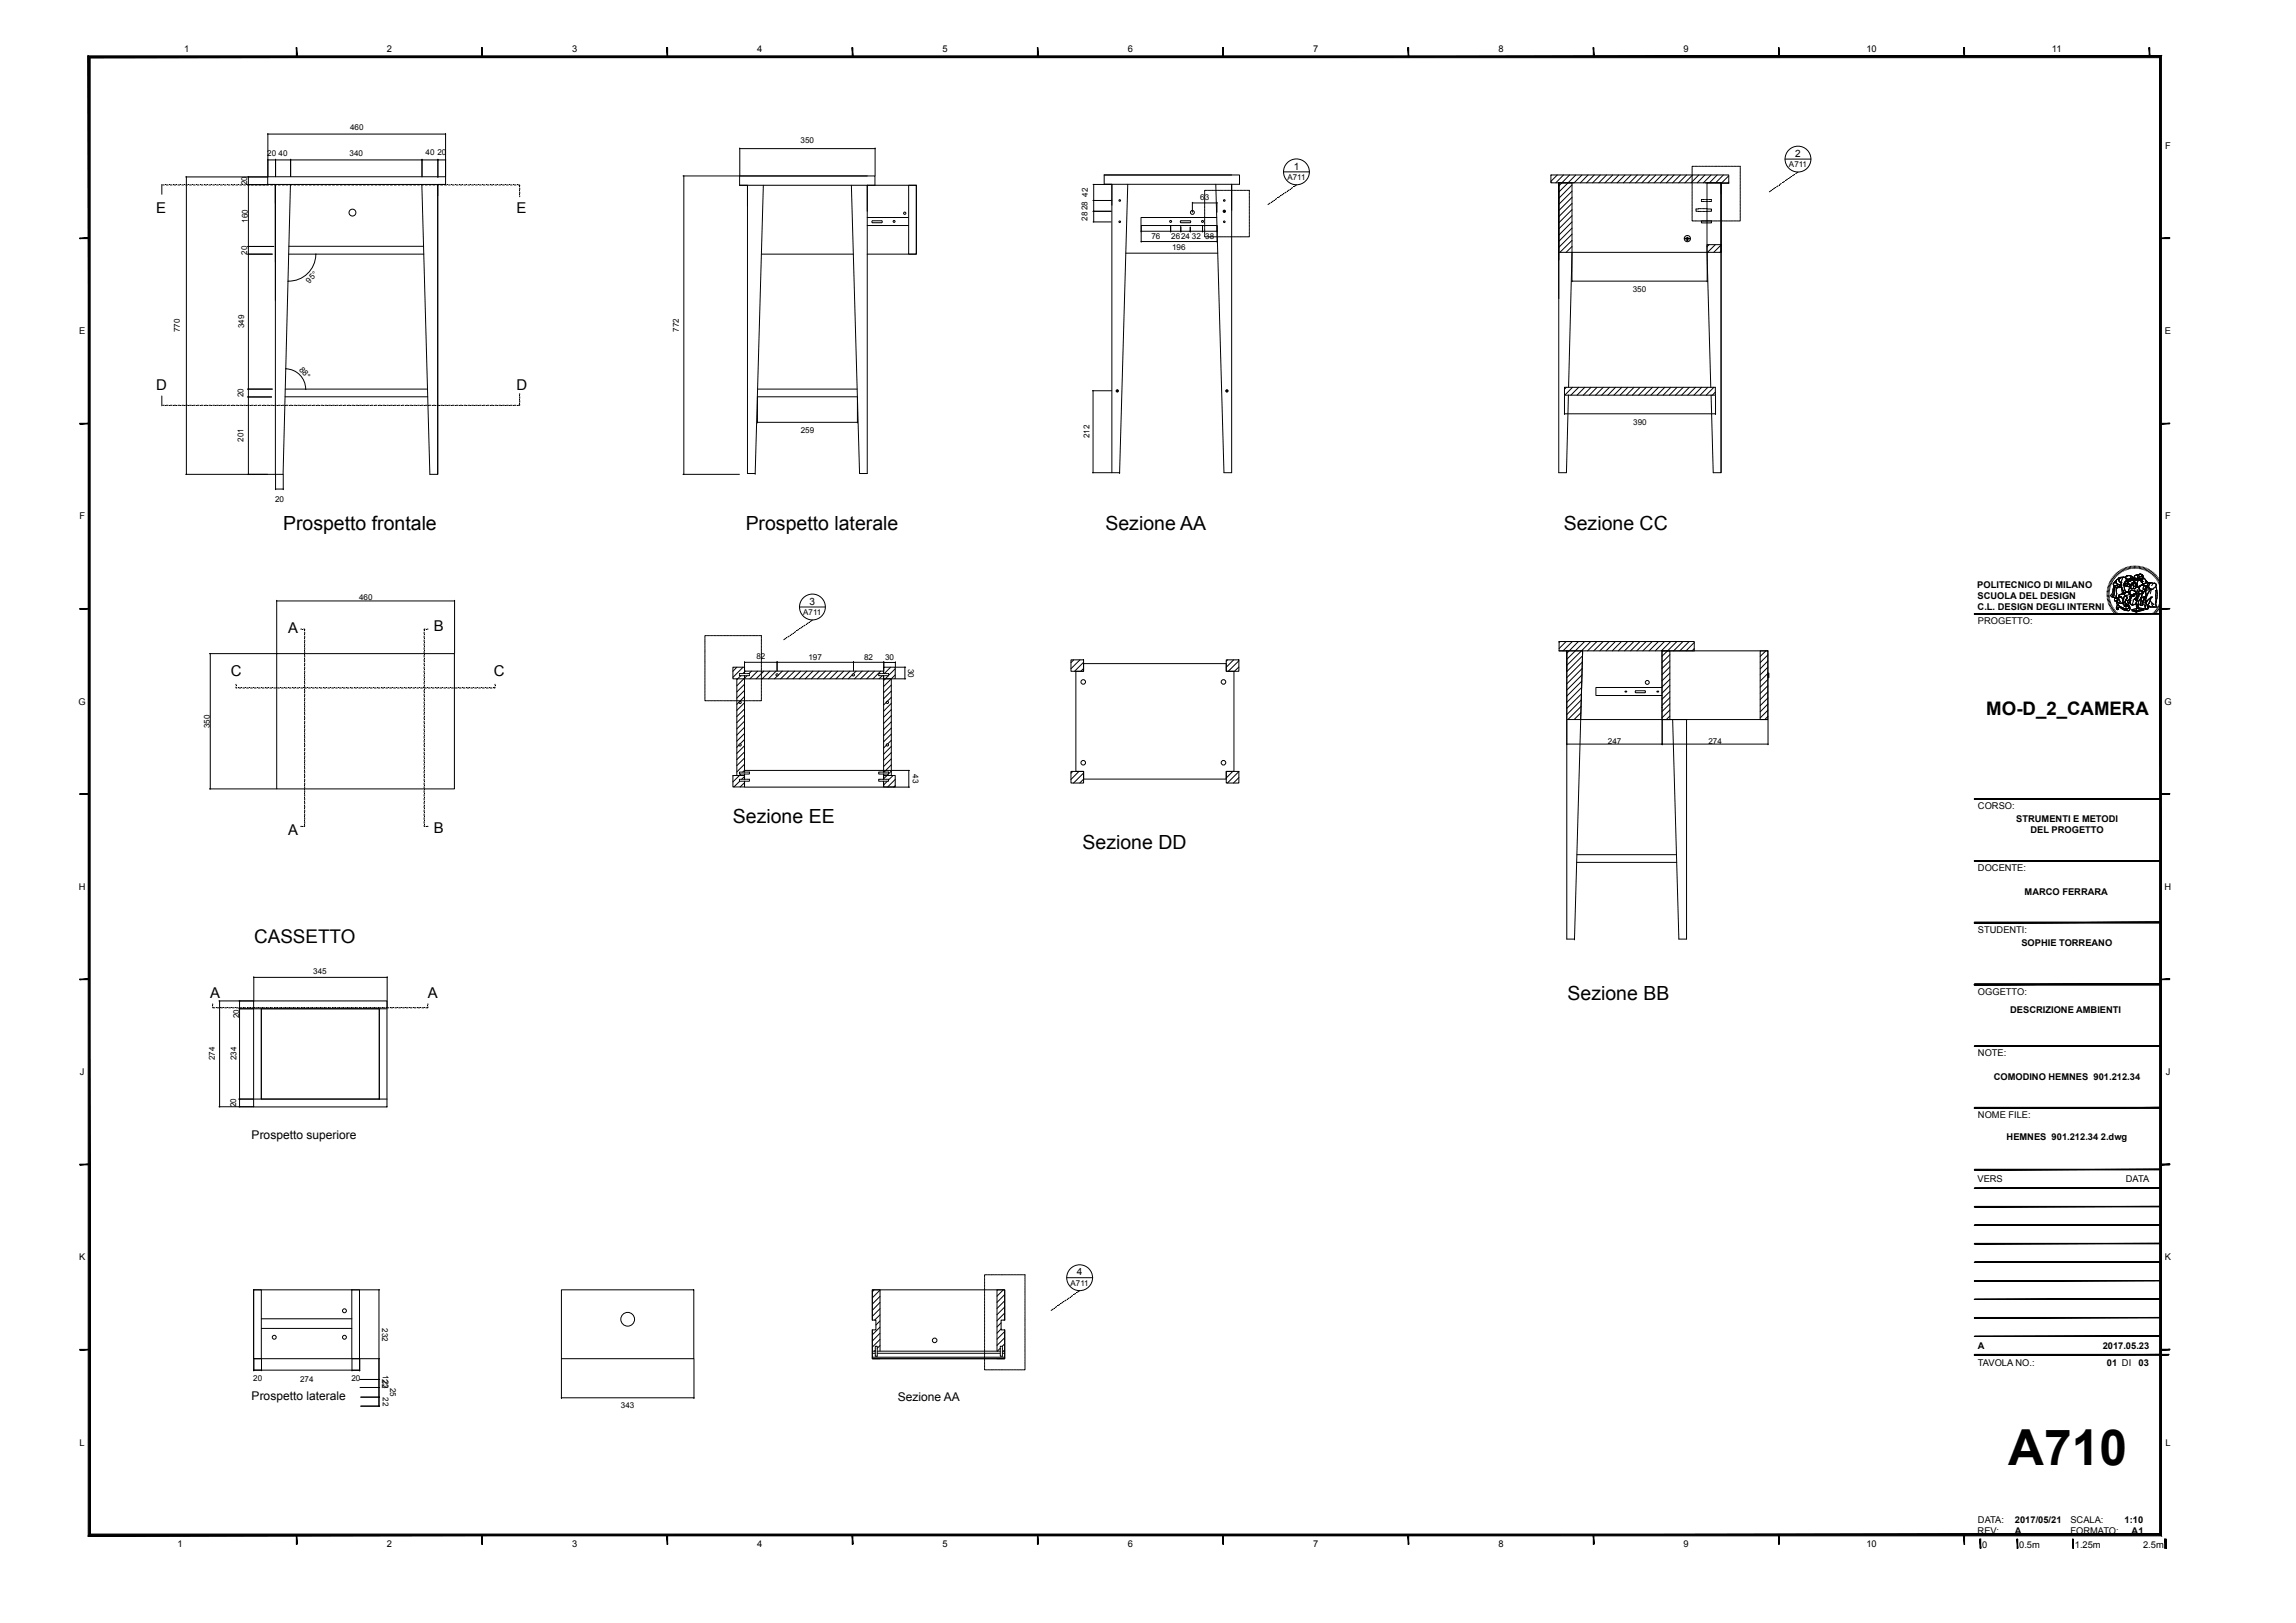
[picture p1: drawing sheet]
<svg xmlns="http://www.w3.org/2000/svg" width="594mm" height="420mm" viewBox="0 0 594 420" stroke-linecap="round" stroke-linejoin="round" font-family="sans-serif">
<defs><g id="words">
<text font-size="12.9" x="519.6" y="379.2">A710</text>
<g font-size="5">
<text x="73.2" y="137.3">Prospetto frontale</text>
<text x="192.9" y="137.2">Prospetto laterale</text>
<text x="286" y="137.3">Sezione AA</text>
<text x="404.6" y="137.3">Sezione CC</text>
<text x="189.6" y="213">Sezione EE</text>
<text x="280.1" y="219.7">Sezione DD</text>
<text x="405.6" y="258.9">Sezione BB</text>
</g>
<text font-size="4.9" x="65.7" y="244">CASSETTO</text>
<text font-size="4.8" x="513.9" y="185">MO-D_2_CAMERA</text>
<g font-size="3.9">
<text x="40.4" y="55">E</text>
<text x="133.6" y="55">E</text>
<text x="40.4" y="101">D</text>
<text x="133.6" y="101">D</text>
<text x="74.5" y="163.7">A</text>
<text x="112.2" y="163.2">B</text>
<text x="59.7" y="174.8">C</text>
<text x="127.7" y="174.8">C</text>
<text x="112.2" y="215.5">B</text>
<text x="74.5" y="216">A</text>
<text x="54.4" y="258.2">A</text>
<text x="110.7" y="258.2">A</text>
</g>
<g font-size="3.1">
<text x="65.1" y="294.8">Prospetto superiore</text>
<text x="65.1" y="362.2">Prospetto laterale</text>
<text x="232.2" y="362.4">Sezione AA</text>
</g>
<g font-size="2.6">
<text x="464.4" y="40.6">2</text>
<text x="334.7" y="43.9">1</text>
<text x="209.5" y="156.5">3</text>
<text x="278.6" y="330.1">4</text>
</g>
<g font-size="2.4">
<text x="47.7" y="13.6">1</text>
<text x="100.1" y="13.6">2</text>
<text x="148" y="13.6">3</text>
<text x="195.9" y="13.6">4</text>
<text x="243.8" y="13.6">5</text>
<text x="291.8" y="13.6">6</text>
<text x="339.7" y="13.6">7</text>
<text x="387.6" y="13.6">8</text>
<text x="435.6" y="13.6">9</text>
<text x="482.9" y="13.6">10</text>
<text x="530.9" y="13.6">11</text>
<text x="560.1" y="38.6">F</text>
<text x="20.4" y="86.5">E</text>
<text x="560.1" y="86.5">E</text>
<text x="20.5" y="134.4">F</text>
<text x="560.1" y="134.4">F</text>
<text x="511.6" y="152.1">POLITECNICO DI MILANO</text>
<text x="511.6" y="155">SCUOLA DEL DESIGN</text>
<text x="511.6" y="157.9">C.L. DESIGN DEGLI INTERNI</text>
<text x="511.7" y="161.5">PROGETTO:</text>
<text x="20.3" y="182.4">G</text>
<text x="559.9" y="182.4">G</text>
<text x="511.7" y="209.4">CORSO:</text>
<text x="521.6" y="212.8">STRUMENTI E METODI</text>
<text x="525.3" y="215.6">DEL PROGETTO</text>
<text x="511.7" y="225.5">DOCENTE:</text>
<text x="20.4" y="230.3">H</text>
<text x="523.8" y="231.6">MARCO FERRARA</text>
<text x="560" y="230.3">H</text>
<text x="511.7" y="241.4">STUDENTI:</text>
<text x="522.9" y="244.7">SOPHIE TORREANO</text>
<text x="511.7" y="257.4">OGGETTO:</text>
<text x="520.1" y="262.1">DESCRIZIONE AMBIENTI</text>
<text x="511.7" y="273.4">NOTE:</text>
<text x="20.7" y="278.2">J</text>
<text x="515.8" y="279.6">COMODINO HEMNES 901.212.34</text>
<text x="560.3" y="278.2">J</text>
<text x="511.7" y="289.4">NOME FILE:</text>
<text x="519.1" y="295">HEMNES 901.212.34 2.dwg</text>
<text x="511.6" y="305.9">VERS</text>
<text x="550" y="305.9">DATA</text>
<text x="20.4" y="326.2">K</text>
<text x="560.1" y="326.2">K</text>
<text x="511.7" y="353.4">TAVOLA NO.:</text>
<text x="511.7" y="349.1">A</text>
<text x="544" y="349.1">2017.05.23</text>
<text x="545.1" y="353.4">01 DI</text>
<text x="553.3" y="353.4">03</text>
<text x="20.6" y="374.1">L</text>
<text x="560.2" y="374.1">L</text>
<text x="511.7" y="394.2">DATA:</text>
<text x="521.3" y="394.1">2017/05/21</text>
<text x="535.6" y="394.1">SCALA:</text>
<text x="549.7" y="394.1">1:10</text>
<text x="45.9" y="400.5">1</text>
<text x="100.1" y="400.5">2</text>
<text x="148" y="400.5">3</text>
<text x="195.9" y="400.5">4</text>
<text x="243.8" y="400.5">5</text>
<text x="291.8" y="400.5">6</text>
<text x="339.7" y="400.5">7</text>
<text x="387.6" y="400.5">8</text>
<text x="435.6" y="400.5">9</text>
<text x="482.9" y="400.5">10</text>
<text x="511.6" y="396.9">REV:</text>
<text x="512.8" y="400.7">0</text>
<text x="521.3" y="397">A</text>
<text x="522.4" y="400.7">0.5m</text>
<text x="535.6" y="397">FORMATO:</text>
<text x="536.8" y="400.7">1.25m</text>
<text x="551.5" y="397">A1</text>
<text x="554.4" y="400.7">2.5m</text>
</g>
<g font-size="2.1">
<text x="90.6" y="33.8">460</text>
<text x="69.1" y="40.3">20</text>
<text x="72.1" y="40.4">40</text>
<text x="90.4" y="40.2">340</text>
<text x="110.1" y="40.2">40</text>
<text x="113.2" y="40.2">20</text>
<text x="207.1" y="37">350</text>
<text x="63.9" y="47.9" transform="rotate(-90 63.9 47.9)">20</text>
<text x="333.1" y="46.5">A711</text>
<text x="462.8" y="43.2">A711</text>
<text x="281.5" y="50.9" transform="rotate(-90 281.5 50.9)">42</text>
<text x="310.5" y="51.9">63</text>
<text x="64.1" y="57.6" transform="rotate(-90 64.1 57.6)">160</text>
<text x="281.3" y="54.4" transform="rotate(-90 281.3 54.4)">28</text>
<text x="281.4" y="57.2" transform="rotate(-90 281.4 57.2)">28</text>
<text x="63.9" y="65.9" transform="rotate(-90 63.9 65.9)">20</text>
<text x="297.9" y="61.9">76</text>
<text x="303" y="61.8">2624</text>
<text x="303.2" y="64.7">196</text>
<text x="308.4" y="61.7">32</text>
<text x="311.8" y="61.7">38</text>
<text x="80" y="73.4" transform="rotate(-45 80 73.4)">95°</text>
<text x="422.4" y="75.5">350</text>
<text x="46.5" y="86" transform="rotate(-90 46.5 86)">770</text>
<text x="63.2" y="85" transform="rotate(-90 63.2 85)">349</text>
<text x="175.6" y="85.9" transform="rotate(-90 175.6 85.9)">772</text>
<text x="77.3" y="95.7" transform="rotate(50 77.3 95.7)">88°</text>
<text x="63" y="102.9" transform="rotate(-90 63 102.9)">20</text>
<text x="207.2" y="112.2">259</text>
<text x="281.9" y="113.4" transform="rotate(-90 281.9 113.4)">212</text>
<text x="422.5" y="109.9">390</text>
<text x="63" y="114.3" transform="rotate(-90 63 114.3)">201</text>
<text x="71.2" y="129.9">20</text>
<text x="92.9" y="155.4">460</text>
<text x="207.8" y="159.2">A711</text>
<text x="195.7" y="170.5">82</text>
<text x="209.1" y="170.7">197</text>
<text x="223.6" y="170.7">82</text>
<text x="229" y="170.7">30</text>
<text x="234.9" y="173" transform="rotate(90 234.9 173)">30</text>
<text x="54.3" y="188.4" transform="rotate(-90 54.3 188.4)">350</text>
<text x="416" y="192.5">247</text>
<text x="442" y="192.5">274</text>
<text x="236.2" y="200.4" transform="rotate(90 236.2 200.4)">43</text>
<text x="81" y="252.1">345</text>
<text x="61.9" y="263.6" transform="rotate(-90 61.9 263.6)">20</text>
<text x="55.6" y="274.4" transform="rotate(-90 55.6 274.4)">274</text>
<text x="61.2" y="274.4" transform="rotate(-90 61.2 274.4)">234</text>
<text x="61.1" y="286.6" transform="rotate(-90 61.1 286.6)">20</text>
<text x="277" y="332.7">A711</text>
<text x="98.8" y="343.7" transform="rotate(90 98.8 343.7)">232</text>
<text x="65.5" y="357.3">20</text>
<text x="77.6" y="357.6">274</text>
<text x="90.9" y="357.4">20</text>
<text x="98.9" y="356.9" transform="rotate(90 98.9 356.9)">22</text>
<text x="99" y="355.9" transform="rotate(90 99 355.9)">123</text>
<text x="101" y="359.2" transform="rotate(90 101 359.2)">25</text>
<text x="99.1" y="361.6" transform="rotate(90 99.1 361.6)">22</text>
<text x="160.7" y="364.5">343</text>
</g>
</g></defs>
<g fill="none" stroke="#000" stroke-width=".26">
<path d="M69.3 34.5v11.2M69.3 34.7h46M69.4 34.6l-.2 .2M115.3 34.5v13.2M115.4 34.6l-.2 .2M191.4 38.3v7.2M191.4 38.5h35M191.5 38.4l-.2 .1M226.4 38.3v7.2M226.5 38.4l-.2 .1M41.9 47.7v2.6M42.1 47.9h.4"/>
<path d="M43 47.9h.5M44 47.9h.5M45 47.9h.5M46 47.9h.5M47 47.9h.5M48 47.9h.5M48 45.8h21.2M48.1 45.7l.2 .2M48.2 45.8v76.9M49 47.9h.5M50 47.9h.5M51 47.9h.5"/>
<path d="M52 47.9h.5M53 47.9h.5M54 47.9h.5M55 47.9h.5M56 47.9h.5M57 47.9h.5M58 47.9h.5M59 47.9h.5M60 47.9h.5M61 47.9h.5M62 47.9h.5M63 47.9h.5"/>
<path d="M64 47.9h.5M64.1 47.8h5.1M64.2 45.7l.1 .2M64.2 47.7l.1 .2M64.3 45.8v76.9M65 47.9h.5M66 47.9h.5M67 47.9h.5M68 47.9h.5M69 47.9h.5M69.3 47.7h.1M69.3 47.7h1.9v4.9"/>
<path d="M69.3 41.4h46M69.4 41.3l-.2 .2M70 47.9h.5M71 47.9h.5M71.2 47.7v75M71.3 41.2v4.5M71.4 41.3l-.2 .2M72 47.9h.5M73 47.9h.5M74 47.9h.5M75 47.9h.5M75.1 47.7l-1.9 75h-25.2"/>
<path d="M75.2 41.2v4.5M75.3 41.3l-.2 .2M76 47.9h.5M77 47.9h.5M78 47.9h.5M79 47.9h.5M80 47.9h.5M81 47.9h.5M82 47.9h.5M83 47.9h.5M84 47.9h.5M85 47.9h.5"/>
<path d="M86 47.9h.5M87 47.9h.5M88 47.9h.5M89 47.9h.5M90 47.9h.5M91 47.9h.5M92 47.9h.5M93 47.9h.5M94 47.9h.5M95 47.9h.5M96 47.9h.5M97 47.9h.5"/>
<path d="M98 47.9h.5M99 47.9h.5M100 47.9h.5M101 47.9h.5M102 47.9h.5M103 47.9h.5M104 47.9h.5M105 47.9h.5M106 47.9h.5M107 47.9h.5M108 47.9h.5M109 47.9h.5"/>
<path d="M109.1 47.7l2.1 75h2v-75v75M109.2 41.2v4.5M109.3 41.3l-.2 .2M110 47.9h.5M111 47.9h.5M112 47.9h.5M113 47.9h.5M113.3 41.2v4.7M113.4 41.3l-.2 .2M114 47.9h.5M115 47.9h.5M115.3 45.7h-46v2h46"/>
<path d="M115.3 47.7h-2.1v3M115.4 41.3l-.2 .2M116 47.9h.5M117 47.9h.5M118 47.9h.5M119 47.9h.5M120 47.9h.5M121 47.9h.5M122 47.9h.5M123 47.9h.5M124 47.9h.5M125 47.9h.5"/>
<path d="M126 47.9h.5M127 47.9h.5M128 47.9h.5M129 47.9h.5M130 47.9h.5M131 47.9h.5M132 47.9h.5M133 47.9h.5M134 47.9h.5v.3M134.5 48.6v.5M134.5 49.6v.5M134.5 50.7v.2"/>
<path d="M176.7 45.5h47.7M176.8 45.4l.2 .2M176.9 45.5v77.2M191.3 47.9h2.1v5.4M191.3 45.5h35.1v2.4h-35.1zM193.4 47.9v74.6h2M197.5 47.9l-2.1 74.8M220.3 47.9l2.1 74.6h2v-74.6h12.7v17.9h-12.7M224.4 58.4h10.7M224.4 56.3h10.6M225.7 57.2l-.1 .1 .1 .3h2.4v-.4M225.7 57.1h2.4"/>
<path d="M235.1 47.9h2v17.9h-2zM282.8 47.7h4.8M282.8 51.9h4.8M282.8 54.7h4.7M282.8 57.4h4.7M282.9 47.7l.1 .1M282.9 51.8l.1 .2M282.9 54.6l.1 .2M282.9 57.3l.1 .2M283 47.7v9.7M285.7 47.7h2v5.4M285.7 45.3h35v2.4h-35"/>
<path d="M285.7 45.3h32.9M285.7 45.3v2.4M287.7 47.7v74.6M291.8 47.7l-2.2 74.8M295.2 58.4v4.3M295.2 59.8h19.7M295.3 59.7l-.2 .2M302.9 58.4v1.6M302.9 59.7l-.1 .2M305.5 57.1h2.4M305.5 58.7v1.3M305.5 57.2l-.1 .1 .1 .3h2.4v-.4"/>
<path d="M305.6 59.7l-.2 .2M307.9 58.8v1.2M308 59.7l-.2 .2M308.5 52.3v2.6M308.5 52.5h6.3M308.6 52.4l-.2 .2M311.1 58.4v1.6M311.2 59.7l-.2 .2M311.7 49.5v.3M311.7 49.9v.2M311.7 50.3v.2M311.7 50.7v.2"/>
<path d="M311.7 51v.2M311.7 51.4v.2M311.7 51.8v.2M311.7 52.1v.3M311.7 52.5v.3M311.7 52.9v.3M311.7 53.3v.2M311.7 53.6v.3M311.7 54v.3M311.7 54.4v.2M311.7 54.8v.2M311.7 55.1v.3"/>
<path d="M311.7 55.5v.3M311.7 55.9v.3M311.7 56.2v.3M311.7 56.6v.3M311.7 57v.3M311.7 57.4v.2M311.7 57.8v.2M311.7 58.1v.3M311.7 58.5v.3M311.7 58.9v.2M311.7 59.2v.3M311.7 59.6v.3"/>
<path d="M312 49.3l-.3 .1M312.1 49.3h.2M312.5 49.3h.2M312.8 49.3h.3M313.2 49.3h.2M313.6 49.3h.2M313.9 49.3h.3M314.3 49.3h.3M314.5 47.7l2.2 74.6h1.9v-74.6M314.7 49.3h.3M314.8 56.3h-19.6v2.1h19.6M314.8 52.3v2.6"/>
<path d="M314.9 58.4v4.3M315 59.7l-.2 .2M315 52.4l-.3 .2M315.1 49.3h.2M315.5 49.3h.2M315.8 49.3h.3M316.2 49.3h.2M316.5 54.6l.3-.1 .1 .2-.2 .2zM316.6 49.3h.2M316.9 49.3h.3M317.3 49.3h.3M317.7 49.3h.3"/>
<path d="M318.1 49.3h.2M318.4 49.3h.3M318.8 49.3h.3M319.2 49.3h.2M319.6 49.3h.2M320 49.3h.2M320.3 49.3h.3M320.7 49.3h.3M321.1 49.3h.2M321.4 49.3h.3M321.8 49.3h.3M322.2 49.3h.3"/>
<path d="M322.6 49.3h.2M323 49.3l.2 .1M323.2 49.5v.3M323.2 49.9v.2M323.2 50.3v.2M323.2 50.7v.2M323.2 51v.2M323.2 51.4v.2M323.2 51.8v.2M323.2 52.1v.3M323.2 52.5v.3M323.2 52.9v.3"/>
<path d="M323.2 53.3v.2M323.2 53.6v.3M323.2 54v.3M323.2 54.4v.2M323.2 54.8v.2M323.2 55.1v.3M323.2 55.5v.3M323.2 55.9v.3M323.2 56.2v.3M323.2 56.6v.3M323.2 57v.3M323.2 57.4v.2"/>
<path d="M323.2 57.8v.2M323.2 58.1v.3M323.2 58.5v.3M323.2 58.9v.2M323.2 59.2v.3M323.2 59.6v.3M328.6 52.5l-.6 .4M329.5 52l-.4 .3M330.3 51.4l-.4 .3M331.1 50.8l-.4 .3M331.9 50.3l-.4 .2M332.1 44.5h6.7"/>
<path d="M332.8 49.7l-.4 .3M333.6 49.1l-.4 .3M334.4 48.5l-.4 .3M335.4 47.9l-.6 .4M401.2 47.1h.1M401.3 45.3l-.1 .1M402.9 45.3l-1.7 1.6M404.5 45.3l-2 2M406.1 45.3l-2.8 2.8M406.7 55.8l-3.4 3.4M406.7 59l-3.4 3.5M406.7 47.9l-3.4 3.4"/>
<path d="M406.7 49.5l-3.4 3.4M406.7 51.1l-3.4 3.4M406.7 52.6l-3.4 3.5M406.7 54.3l-3.4 3.4M406.7 57.4l-3.4 3.5M407.1 47.3h-3.8v75h2l.5-20M407.7 45.3l-4.4 4.4M409.3 45.3l-2.1 2M410.8 45.3l-1.9 2M412.5 45.3l-2 2M414 45.3l-2 2M415.6 45.3l-2 2"/>
<path d="M417.2 45.3l-2 2M418.8 45.3l-2 2M420.4 45.3l-2 2M422 45.3l-2 2M423.6 45.3l-2 2M425.2 45.3l-2 2M426.8 45.3l-2 2M428.4 45.3l-2.1 2M429.9 45.3l-2 2M431.5 45.3l-1.9 2M433.1 45.3l-2 2M434.7 45.3l-2 2"/>
<path d="M436.3 45.3l-2 2M437.8 56.9v.3h.1M437.8 43.4v.3M437.8 43.8v.2M437.8 44.1v.3M437.8 44.5v.3M437.8 44.9v.3M437.8 45.3v.2M437.8 45.7v.2M437.8 46v.3M437.8 46.4v.2M437.8 46.8v.2"/>
<path d="M437.8 47.1v.3M437.8 47.5v.3M437.8 47.9v.3M437.8 48.3v.2M437.8 48.7v.2M437.8 49v.3M437.8 49.4v.2M437.8 49.8v.2M437.8 50.1v.3M437.8 50.5v.3M437.8 50.9v.3M437.8 51.3v.2"/>
<path d="M437.8 51.7v.2M437.8 52v.3M437.8 52.4v.2M437.8 52.8v.2M437.8 53.2v.2M437.8 53.5v.3M437.8 53.9v.3M437.8 54.3v.3M437.8 54.6v.3M437.8 55v.3M437.8 55.4v.3M437.8 55.8v.2"/>
<path d="M437.8 56.2v.2M437.8 56.5v.3M437.9 45.3l-2 2M437.9 43h-.1v.3M438.1 57.2h.2M438.1 43h.2M438.4 57.2h.3M438.4 43h.3M438.8 54.4v.3h.3M438.8 57.2h.2M438.8 43h.2M439 54.1h-.2v.2"/>
<path d="M439.2 57.2h.2M439.2 43h.2M439.3 54.7h.4M439.5 45.3l-2 2M439.5 57.2h.3M439.5 43h.3M439.7 54l-.5 .1M439.8 54h.3M439.8 54.7h.3M439.9 57.2h.3M439.9 43h.3M440.2 52v.1h.3"/>
<path d="M440.2 57.5v.2h.3M440.2 54h.2M440.2 54.7h.2M440.3 57.2h2.5v.1M440.3 43h.3M440.5 51.6h-.3v.2M440.5 57.2h-.3v.1M440.6 54h.2M440.6 54.7h.2M440.6 52.1h.3M440.6 51.6h.3M440.6 57.7h.3"/>
<path d="M440.7 43h.2M440.9 54h.3M440.9 54.7h.3M441 52.1h.2M441 51.6h.2M441 57.7h.2M441.1 45.3l-2 2M441.1 43h.2M441.2 47.3h4.1M441.3 54l1.5 .1v.6h-1.5M441.3 52.1h.3M441.3 51.6h.3"/>
<path d="M441.3 57.7h.3M441.4 43h.3M441.7 52.1h.3M441.7 51.6h.3M441.7 57.7h.3M441.8 43h.2M442.1 52.1h.2M442.1 51.6h.2M442.1 57.7h.2M442.2 43h.2M442.5 51.6h.3v.2M442.6 43h.2"/>
<path d="M442.7 45.3l-2 2M442.8 52v.1h-.3M442.8 57.5v.2h-.3M442.9 57.2h.3M442.9 43h.3M443.3 57.2h.3M443.3 43h.3M443.7 57.2h.2M443.7 43h.2M444 57.2h.3M444 43h.3M444.2 45.3l-1.9 2"/>
<path d="M444.4 57.2h.3M444.4 43h.3M444.8 57.2h.3M444.8 43h.3M445.2 57.2h.2M445.2 43h.2M445.3 47.3v75h-2.1l-.5-20M445.3 47.3v75M445.4 47.3l1.9-1.8v1.9h-2M445.6 57.2h.2M445.6 43h.2M445.9 45.3l-2 2"/>
<path d="M445.9 57.2h.3M445.9 43h.3M446.3 57.2h.3M446.3 43h.3M446.7 57.2h.2M446.7 43h.2M447 57.2h.3M447 43h.3M447.3 45.3h-46.1v2h46.1M447.3 47.1l-.3 .2M447.4 57.2h.3M447.4 43h.3"/>
<path d="M447.8 57.2h.3M447.8 43h.3M448.2 57.2h.2M448.2 43h.2M448.6 57.2h.2M448.6 43h.2M448.9 57.2h.3M448.9 43h.3M449.3 57.2h.2M449.3 43h.2M449.7 57.2h.2M449.7 43h.2"/>
<path d="M450 43h.2v.3M450.2 56.9v.3h-.2M450.2 43.4v.3M450.2 43.8v.2M450.2 44.1v.3M450.2 44.5v.3M450.2 44.9v.3M450.2 45.3v.2M450.2 45.7v.2M450.2 46v.3M450.2 46.4v.2M450.2 46.8v.2"/>
<path d="M450.2 47.1v.3M450.2 47.5v.3M450.2 47.9v.3M450.2 48.3v.2M450.2 48.7v.2M450.2 49v.3M450.2 49.4v.2M450.2 49.8v.2M450.2 50.1v.3M450.2 50.5v.3M450.2 50.9v.3M450.2 51.3v.2"/>
<path d="M450.2 51.7v.2M450.2 52v.3M450.2 52.4v.2M450.2 52.8v.2M450.2 53.2v.2M450.2 53.5v.3M450.2 53.9v.3M450.2 54.3v.3M450.2 54.6v.3M450.2 55v.3M450.2 55.4v.3M450.2 55.8v.2"/>
<path d="M450.2 56.2v.2M450.2 56.5v.3M458.4 49.2l-.6 .4M459.2 48.6l-.4 .3M460 48.1l-.4 .3M460.8 47.5l-.4 .3M461.7 46.9l-.4 .3M461.8 41.2h6.7M462.5 46.3l-.4 .3M463.3 45.8l-.4 .3M464.1 45.2l-.4 .3M465.2 44.5l-.6 .4"/>
<path d="M64.1 65.8h6.3M64.1 63.8h6.7M64.2 63.7l.1 .2M64.2 65.7l.1 .2M71.2 67.8v-20.1v30M74.6 72.7l-.1 .2M74.7 65.8h34.9M74.7 63.7h34.9M81.7 65.7l.1 .2M81.7 65.8a7 7 0 0 1-7.2 7M197 65.8h23.8M291.3 65.5h23.7"/>
<path d="M295.2 62.5h19.7M295.3 62.4l-.2 .2M311.7 61.2l.3 .1M311.7 60v.3M311.7 60.4v.2M311.7 60.8v.2M312.1 61.3h.2M312.5 61.3h.2M312.8 61.3h.3M313.2 61.3h.2M313.6 61.3h.2M313.9 61.3h.3"/>
<path d="M314.3 61.3h.3M314.7 61.3h.3M315 62.4l-.2 .2M315.1 61.3h.2M315.5 61.3h.2M315.8 61.3h.3M316.2 61.3h.2M316.6 61.3h.2M316.9 61.3h.3M317.3 61.3h.3M317.7 61.3h.3M318.1 61.3h.2"/>
<path d="M318.4 61.3h.3M318.8 61.3h.3M319.2 61.3h.2M319.6 61.3h.2M320 61.3h.2M320.3 61.3h.3M320.7 61.3h.3M321.1 61.3h.2M321.4 61.3h.3M321.8 61.3h.3M322.2 61.3h.3M322.6 61.3h.2"/>
<path d="M323.2 61.2l-.2 .1M323.2 60v.3M323.2 60.4v.2M323.2 60.8v.2M403.3 67.3v-20v30M406.7 60.6l-3.4 3.4M406.7 62.2l-3.1 3.1M406.7 63.8l-1.5 1.5M406.7 65.4v7.5M406.7 72.8h35M406.8 72.6l-.2 .2M435.9 61.7h1.2v.1h-1.2z"/>
<path d="M436.4 61.4h.3l-.2 1zM441.6 65.3h-38.3v-18h3.4v18l-.9 34.9M441.6 65.3v-18h3.7v18M441.6 63.3h3.7v2h-3.7zM441.6 65.3l1 34.9M441.7 65.4v7.5M441.7 72.6l-.2 .2M442.2 63.3l-.6 .5M443.8 63.3l-2.1 2M445.3 63.4l-1.9 1.9M445.3 65l-.3 .3M74 95.4a5.2 5.2 0 0 1 5.1 5.3"/>
<path d="M74.1 95.3l-.2 .2M41.9 102.5v2.5M42.1 104.9h.4M43 104.9h.5M44 104.9h.5M45 104.9h.5M46 104.9h.5M47 104.9h.5M48 104.9h.5M49 104.9h.5M50 104.9h.5M51 104.9h.5"/>
<path d="M52 104.9h.5M53 104.9h.5M54 104.9h.5M55 104.9h.5M56 104.9h.5M57 104.9h.5M58 104.9h.5M59 104.9h.5M60 104.9h.5M61 104.9h.5M62 104.9h.5M63 104.9h.5"/>
<path d="M64 104.9h.5M64.1 102.7h6.2M64.1 100.7h6.3M64.2 100.6l.1 .2M64.2 102.6l.1 .2M65 104.9h.5M66 104.9h.5M67 104.9h.5M68 104.9h.5M69 104.9h.5M70 104.9h.5M71 104.9h.5"/>
<path d="M72 104.9h.5M73 104.9h.5M73.7 102.7h37M73.8 100.7h36.8M74 104.9h.5M75 104.9h.5M76 104.9h.5M77 104.9h.5M78 104.9h.5M79 104.9h.5M79 100.6l.2 .2M80 104.9h.5"/>
<path d="M81 104.9h.5M82 104.9h.5M83 104.9h.5M84 104.9h.5M85 104.9h.5M86 104.9h.5M87 104.9h.5M88 104.9h.5M89 104.9h.5M90 104.9h.5M91 104.9h.5M92 104.9h.5"/>
<path d="M93 104.9h.5M94 104.9h.5M95 104.9h.5M96 104.9h.5M97 104.9h.5M98 104.9h.5M99 104.9h.5M100 104.9h.5M101 104.9h.5M102 104.9h.5M103 104.9h.5M104 104.9h.5"/>
<path d="M105 104.9h.5M106 104.9h.5M107 104.9h.5M108 104.9h.5M109 104.9h.5M110 104.9h.5M111 104.9h.5M112 104.9h.5M113 104.9h.5M114 104.9h.5M115 104.9h.5M116 104.9h.5"/>
<path d="M117 104.9h.5M118 104.9h.5M119 104.9h.5M120 104.9h.5M121 104.9h.5M122 104.9h.5M123 104.9h.5M124 104.9h.5M125 104.9h.5M126 104.9h.5M127 104.9h.5M128 104.9h.5"/>
<path d="M129 104.9h.5M130 104.9h.5M131 104.9h.5M132 104.9h.5M133 104.9h.5M134.5 104.6v.3h-.5M134.5 101.9v.2M134.5 102.6v.5M134.5 103.6v.5M195.9 102.7h25.9M196 102.8v6.7M196 109.3h25.8"/>
<path d="M196 100.7h25.7M196 109.2l-.1 .2M221.8 102.8v6.7M221.9 109.2l-.2 .2M282.6 101.1h5M282.7 101l.2 .2M282.8 101.1v21.2M288.8 101.1l.3-.2 .2 .3-.3 .2zM317.3 100.9l.3 .2-.1 .3-.3-.2zM404.7 102.3v5M404.7 107.1h39.1M404.9 107l-.2 .2"/>
<path d="M405.2 100.2l-.5 .5M405.8 102.3h-1.1v-2.1h39.1v2.1h-1.1M405.8 102.3h36.9M406.8 100.2l-2 2.1M408.4 100.2l-2 2.1M410 100.2l-2 2.1M411.6 100.2l-2 2.1M413.2 100.2l-2 2.1M414.8 100.2l-2 2.1M416.4 100.2l-2 2.1M418 100.2l-2 2.1M419.6 100.2l-2.1 2.1"/>
<path d="M421.1 100.2l-2 2.1M422.7 100.2l-1.9 2.1M424.3 100.2l-2 2.1M425.9 100.2l-2 2.1M427.5 100.2l-2 2.1M429.1 100.2l-2 2.1M430.7 100.2l-2 2.1M432.3 100.2l-2 2.1M433.9 100.2l-2 2.1M435.5 100.2l-2 2.1M437 100.2l-1.9 2.1M438.7 100.2l-2.1 2.1"/>
<path d="M440.2 100.2l-2 2.1M441.8 100.2l-2 2.1M443.4 100.2l-2 2.1M443.8 101.5l-.8 .8M443.8 102.3v5M443.9 107l-.2 .2M48.1 122.7l.2 .2M64.2 122.7l.1 .2M71.3 122.8v3.9M71.3 126.6h2M71.4 126.4l-.2 .2M73.3 122.8v3.9"/>
<path d="M73.4 126.4l-.2 .2M176.7 122.7h14.6M176.8 122.7l.2 .2M282.6 122.3h7.1M282.7 122.2l.2 .2M71.6 155.3v13.8M71.6 155.5h46M71.7 155.4l-.2 .2M117.6 155.3v13.8M117.7 155.4l-.2 .2M206.8 157.1h6.7M545 153.7h.7"/>
<path d="M545.1 153.1h.7M545.1 153.4h.6M545.1 154.1h.6M545.1 152.7l.7 .1M545.2 152.4l.6 .1M545.3 152l.6 .2M545.3 151.7l.7 .2M545.5 151.4l.6 .2M545.6 151.1l.6 .2M545.7 150.8l.6 .2M545.7 154.4h-.6M545.8 154.7l-.7 .1"/>
<path d="M545.8 155l-.6 .1M545.8 150.4l.6 .3M545.9 155.3l-.6 .1M546 155.6l-.7 .2M546 150.1l.6 .4M546.1 155.9l-.7 .2M546.1 156.2l-.6 .2M546.2 149.8l.5 .4M546.3 156.5l-.6 .2M546.4 154.4l.5 .2M546.4 156.7l-.6 .3M546.4 149.6l.5 .3"/>
<path d="M546.6 157l-.6 .4M546.6 149.3l.5 .4M546.7 154.5v.1M546.7 157.3l-.5 .3M546.7 151.1l.2 .4M546.7 154.5h.1M546.7 151.1h.1M546.7 154.5l.2 .1M546.8 154.4l-.1 .1M546.8 154.4h.1M546.8 149l.5 .5M546.9 151.5h.1"/>
<path d="M546.9 157.6l-.5 .3M546.9 151.5h.8l.3 .2M546.9 151.9l-.2 .5-.2 1-.4 .6 .2 .4M546.9 151.5v.4M546.9 151.9h.1M546.9 151.9l.2 .1M546.9 154.6l.3 .2M546.9 150.9l-.2 .2M546.9 150.8v.1M547 152.8l-.2 1.6M547 153.6l-.2 .8M547 148.8l.5 .4"/>
<path d="M547.1 152h.1M547.1 157.8l-.5 .4M547.1 152a2.07 2.07 0 0 0-.4 1.7l-.3 .7M547.1 152h.2M547.1 152.2l-.1 .6M547.1 152.2l-.1 .3M547.1 154.7l.1 .1M547.2 154.8h.6M547.3 152h.1M547.3 148.5l.4 .5M547.3 158.1l-.5 .4M547.3 154.8l-.3 .2 .1 .5 .4-.1"/>
<path d="M547.3 152l-.2 .2M547.3 152h.4M547.4 150.7l.2 .4 .4 .1M547.5 158.3l-.5 .4M547.5 155.4h.1M547.5 148.3l.5 .5M547.5 155.4l.7-.2 .2 .4M547.5 150.3l-.6 .5M547.5 155.4l.2 .4M547.5 154.3l.1 .5M547.5 154.1v.6M547.5 150.3l-.1 .4"/>
<path d="M547.5 157.3v.1M547.5 157.4l.4 .4M547.5 154.7v.1M547.6 154.8h.1M547.6 153.5v.2M547.6 153.5l-.1 .6M547.6 153.8l-.1 .4M547.6 156l.2 .4M547.6 152.2v1.3M547.7 155.8h.1M547.7 155.8l.6 .3 .9-.2M547.7 154.8l.3 .1"/>
<path d="M547.7 154.8h.1M547.7 155.8l-.1 .2M547.7 152.1l-.1 .1M547.7 158.5l-.5 .5M547.7 152l-.1 .2M547.8 156.4h.1M547.8 148.1l.4 .5M547.8 156.4l-.3 .9M547.8 157.4l.2 .1v.2M547.8 156.4l1.9 1.1M547.9 158.7l-.4 .5M547.9 157.3l-.1 .1"/>
<path d="M548 157.7l-.1 .1M548 154.9h.1M548 151.2l.6 .3M548 157.3l-.2 .1M548 154.9l.1 .3M548 151.2l.1 .1M548 147.9l.4 .5M548.1 155.2h.1M548.1 158.9l-.3 .6M548.2 154.3v.1M548.2 154.4l.1 .1M548.2 149.5l-.7 .8"/>
<path d="M548.3 151.7h-.3M548.3 154.5h.1M548.3 147.7l.4 .5M548.3 154.5l-.3 .4M548.4 159.2l-.4 .5M548.4 155.6h.1M548.4 155.6l.2 .1M548.5 154.3h.1M548.5 154.4l-.2 .1M548.6 154.4h.1M548.6 154.4h-.1M548.6 154.3v.1"/>
<path d="M548.6 154.4l.7 .6M548.6 147.5l.3 .5M548.6 159.3l-.3 .6M548.6 151.5h.1M548.7 151.5l-.4 .2M548.7 151.4h.1M548.7 149.4h.7M548.7 151.4v.1M548.7 149.4l-.5 .1M548.8 150.7h.1M548.8 150.7v1.3M548.8 152h.1"/>
<path d="M548.8 152l-1.1 .1M548.8 152l.4 .8M548.9 159.5l-.3 .5M548.9 147.3l.3 .6M548.9 152.3l.2 1.4M549 152.4v.1M549.1 149.4h-.4M549.1 149.7l-.3 1M549.2 159.7l-.3 .5M549.2 155.9h.1M549.2 147.2l.3 .5M549.2 149.4a.71 .71 0 0 0-.9 .4 .71 .71 0 0 0 .3 .9h.2"/>
<path d="M549.2 155.9l.1 .5 .4 .3-.1 .2M549.2 155.2v.7M549.2 155.9l.2 .5M549.2 152.8h.1M549.3 155h.1M549.3 152.8v.6M549.3 153.4l.2 .3M549.3 155l-.1 .2M549.3 153.6l-.3 .1a.65 .65 0 0 0-.8 .7M549.4 151.3h.1M549.4 153.1l-.1 .3M549.4 149.4h.1"/>
<path d="M549.4 151.4l.4 1.5 .5 .3M549.4 149.4l.4 .1M549.4 159.8l-.2 .6M549.4 154.6l-.1 .4M549.4 154.6l-.2 .6M549.5 147l.3 .6M549.6 156.9h.1M549.7 151.2h.1M549.7 151.2v.3l.4 .2M549.7 151.2l-.3 .1M549.7 154.2l.7 .5-.4 .6M549.7 159.9l-.2 .6"/>
<path d="M549.7 157.5h.1M549.8 149.5h.1M549.8 153.3h.1M549.8 153.3l-.1 .4-.3-.1M549.8 149.4v.1M549.8 153.3v.1M549.8 149.5l.3 .3M549.8 157.5l.1 .1M549.8 156.7h.1M549.8 156.7l-.2 .2M549.8 156.7l.2 .3M549.9 157.6h.1"/>
<path d="M549.9 146.9l.2 .6M549.9 151.1l-.2 .1M549.9 151.1h.1M549.9 150.6l-.5 .7M549.9 157.6l.4 .2M549.9 156.5h.1M549.9 149.3l-.1 .1M549.9 149.3h.1M549.9 156.5l.4 .4-.1-.2M549.9 156.5l.1 .4M550 155.3h.1M550 155.3l-.3 .7 .6 .4"/>
<path d="M550 156.6v.4M550 150.4h.1M550 157h.1M550 150.4l-.2 .2M550 150.4l-.1 .1M550.1 149.8h.1M550.1 149.8l.2 .1M550.1 149.2l-.3 .2M550.1 149.2a1.16 1.16 0 0 1 1.5 .1M550.1 149.8l-.1 .6M550.1 151.7h.1M550.2 146.8l.2 .6"/>
<path d="M550.2 151.7h.3M550.2 156.7h.1M550.2 149.1h-.1M550.2 154v.1M550.3 153.2h.1M550.3 156.4h.1M550.3 153.2l.5 .2M550.3 149.9l.2 .1M550.3 153.2l-.5 .1M550.3 156.4l.2 .2M550.3 149l-.1 .1M550.3 149h.1"/>
<path d="M550.4 150.9h.1M550.4 155.4h.1M550.4 156.5l.1 .1M550.4 150.9l-.5 .2M550.4 155.4l.1 .5M550.4 150.9l.2 .2M550.4 155.6l.1 .3M550.5 150.6h.1M550.5 154l-.5 .1-.6 .5M550.5 156.6l-.4-.1 .1 .2M550.5 149h-.2M550.5 151.7l.3 .1"/>
<path d="M550.5 151.7h.1M550.5 150.6l-.3 .2M550.5 146.7l.2 .6M550.5 150.6l-.1 .3M550.5 150.3h.1M550.5 150.3l.5 .1M550.5 150.3l-.5 .1M550.5 150.3v.3M550.5 155.9l.3 1.1M550.6 151.1h.1M550.6 153.7l.7 .5M550.6 151.1v.1"/>
<path d="M550.8 151.2h.1M550.8 151.2l-.2 .1M550.8 149h.1M550.8 149.9l-.3 .1M550.8 154.2l.2 .5-.1 .4M550.8 149.9h-.1M550.8 153.4h.1M550.8 157h.1M550.8 155.2l-.3 .2-.5-.1M550.8 146.6l.2 .6M550.8 157l-.2 .5-.7 .1M550.8 153.2l.1 .4"/>
<path d="M550.8 153.4l.1 .1M550.8 157l.2 .2M550.8 155.9h.1M550.8 157l.1 .1M550.9 153.1h.1M550.9 153.5h.1M550.9 153.5l.3 .4M550.9 152.3l-.2 1.1M550.9 155.9l.7 .7M550.9 152.3l-.2 .7M550.9 155.1h.1M550.9 153.6l.2 .1"/>
<path d="M550.9 155.1l-.5 .3M550.9 157.1l.1 .1M551 150.4l-.1 .1M551 157.2a.64 .64 0 0 1-.2 .8 .64 .64 0 0 1-.8-.1l-.7-.1-1-.7-.4 .2M551 151.5l-.2 .3M551 151.5h.1M551 150.3h.1M551.1 153.7v.1M551.1 149h.1M551.1 155l-.2 .1M551.1 153.7l.1 .2M551.1 155.4l-.3 .5 .8 .7"/>
<path d="M551.1 152.9l-.3 .3M551.1 151.9v.2M551.1 151.3h.1M551.1 151.3h-.2l.1 .2M551.1 150.3l-.1 .1M551.1 149.9l.2 .1M551.1 152v.1M551.1 155.3h.1M551.1 152.1h.1M551.1 153.9l.1 .3 .4-.3M551.1 155.4l-.5 .7M551.1 152.1l-.2 .2"/>
<path d="M551.1 152.1l.2 .2M551.1 152.1l.8 .2M551.1 155.3v.1M551.1 151.3l-.6-.2-.2 .4 .1 .2M551.1 155.3l.1 .9M551.2 146.5l.1 .7M551.2 153.9l.1 .2M551.2 149.5v.1M551.2 149.5l-.4 .4M551.2 149.9v.1M551.2 149.5l.3 .2M551.2 150.3h.1"/>
<path d="M551.2 151.7l-.1 .3M551.2 150.3h-.1M551.3 149.6h.1M551.3 154.1h.1M551.3 154.8l-.2 .2M551.3 154.8l-.2 .5M551.3 151.7l-.1 .2M551.3 154v.2M551.3 149.6l.2 .1M551.3 154.2l.5 .2M551.3 152.8h.5M551.3 154.3v.5"/>
<path d="M551.3 152.8l-.2 .1M551.3 154.2v.3M551.3 154.5h.1M551.3 154l.3 .3 .5-.1M551.3 152.3h.8M551.3 154.5l-.2 .8M551.3 154.6v.2M551.3 151.5v.2M551.3 152.3h.3M551.4 151.3v.1M551.4 152.7l.6 .1M551.4 151.1l-.2 .6"/>
<path d="M551.4 151.1v.2M551.4 151.1h.1M551.5 150.1h.1M551.5 151l-.1 .1M551.5 149.7h.1M551.5 146.5l.1 .6M551.5 150.1l.7 .3 .3-.2M551.5 149.8l-.3 .5M551.6 149.2v.1M551.6 156.6h.1M551.6 150h.1M551.6 157.8h.1"/>
<path d="M551.6 150.9h.1M551.6 157.8l1.1 .3M551.6 150l-.1 .1M551.6 150h.7M551.6 157.8v.3l1.1 .3M551.6 150.9l-.1 .1M551.6 152.3h.3M551.6 153.9l-.3 .1M551.6 149.3l.1 .1M551.6 156.5h.1M551.6 156.5v.1M551.7 153.9l-.4 .2"/>
<path d="M551.7 153.9h-.1M551.7 149.4l.1 .1M551.8 154.4h.1M551.8 149.5l-.1 .2h-.2M551.8 149.5l-.1 .2M551.9 146.5v.6M551.9 153.8l-.2 .1M551.9 151.5v.2M551.9 149.9h.1M551.9 152.3h.2M551.9 149.8v.1M551.9 151.7h.1"/>
<path d="M551.9 154.2l-.1 .2M551.9 150.7h.1M551.9 150.7l-.5 .4M551.9 150.7l.6 .1M551.9 151.7l.1 .1M551.9 155l-.3 1.5M551.9 152.2v.1M551.9 151.7h.6M552 152.8h.1M552 150.8l-.3 .3 .2 .4M552 152.8l.2 .1M552 150.8l.3 .1"/>
<path d="M552 151.8l-.1 .5M552 151.8l-.1 .4M552 152l-.1 .2M552 153.9h.1M552 152.8l.1 .1M552 150.7h.1M552 150.4h.3M552 154.1l.1 .1M552.1 153.9h-.1M552.1 153.9h.1M552.1 151.1h.1M552.1 152.9l.3 .1"/>
<path d="M552.2 149.3v.2M552.2 151l-.2 .1M552.2 149.5l.5 .5M552.2 150h.1M552.2 149.5l-.3 .3M552.2 146.5v.6M552.2 152.9v.1M552.2 153.6l-.3 .2M552.2 153.6l.2 .1M552.2 150l.3 .2M552.2 152.9l-.9-.1-.5 .6M552.2 152.9l.2 .1"/>
<path d="M552.3 150h.1M552.3 152.3l-.1 .6M552.3 150v.1M552.3 150.9h.1M552.3 154.9l-.1 .1 .3 .2M552.3 150.9l.2 .1M552.3 154.9h.1M552.3 150.9l.3 .2M552.4 153.7l-.3 .5M552.4 153l.1 .1M552.4 153v.1M552.4 156.4h.2"/>
<path d="M552.4 156.4l-.8 .2M552.4 150.7v.1M552.4 151l.2 .2M552.4 155.1l.1 .1M552.4 150.9h-.1M552.4 148.9l-.2 .4M552.4 153.1l.1 .1M552.4 153.1l.1 .2M552.5 150.2h.1M552.5 151.7v.1M552.5 153.7h-.1M552.5 153.2l.2 .4"/>
<path d="M552.5 150.8l.1 .1M552.5 151.7v.2M552.5 146.5v.6M552.5 150.8v.1M552.5 151.8v.2M552.5 151.9l.2 .1M552.5 152.2l-.4 .1M552.5 150.9h.1M552.6 152h.1M552.6 151.2l.1 .4M552.6 150.9v.1M552.6 151.1v.1"/>
<path d="M552.6 151h.1M552.6 151.3l-.2 .1M552.6 151.1v.2M552.6 151l.1 .2M552.6 156.4h.1M552.6 153.6l-.2 .1M552.6 153.4l.1 .1M552.6 152l-.2 .3h-.5M552.6 156.4l.2 .6M552.6 153.6l-.1 .1M552.6 151.1l.1 .1M552.6 151.2h-.1"/>
<path d="M552.6 152l-.4 .3M552.7 158.2h.1M552.7 153.6h-.1M552.7 151.6v.4M552.7 158.1v.3M552.7 150.2h-.2M552.7 151.6l-.2 .1M552.7 157.5h.1M552.7 157.5l-1.1 .3M552.7 156.9l.1 .1M552.7 154.5h.1M552.7 155.1h.1"/>
<path d="M552.7 151.2h.1M552.7 150.1h.1M552.7 150v.1M552.7 154.8v.3M552.7 151.2l.1 .2M552.7 155.1v.5l.2-.3M552.7 155.1l-.2 .1M552.7 150v.2M552.7 155h.1M552.8 154.5h.1M552.8 157h.1M552.8 153.4h.1"/>
<path d="M552.8 151.1v.2M552.8 153.9l-.1 .6M552.8 154.4v.1M552.8 157l-.1 .5M552.8 151.4l.1 .2M552.8 151.4v.1M552.8 155h.1M552.8 154.5h-.1M552.8 151.6h.1M552.8 151.6l.7 .2M552.8 151.1l-.1 .1M552.8 149.7l.2 .5"/>
<path d="M552.9 146.5l-.1 .6M552.9 151.5l-.1 .1M552.9 152h-.2M552.9 150l.1 .4M552.9 150l-.2 .2M552.9 150h.1M552.9 155.3h.1M552.9 151.9v.1M552.9 150.9l-.1 .2M552.9 151.6v.3M552.9 151.6v.2M552.9 154.8l-.1 .2"/>
<path d="M552.9 152.6l-.1 1.3M552.9 155.3l-.3 1.1M552.9 151.8l.5 .2M553 149.5v.2M553 150.4l-.1 .5M553 153.7h.1M553 154.9l-.1 .4M553 153.7l-.2 .2M553 149.2v.3M553 154.9h.1M553.2 154.3h.1M553.2 152.6l-.4 .8"/>
<path d="M553.2 156.5l.1 1M553.2 154.3a.72 .72 0 0 0-.7 .7l-.1-.1M553.2 156.5l-.1-.1-.3 .6M553.2 156.5l.2 1.2-.4-.9-.3 1v-.3M553.2 154.3l-.2 .6M553.2 156.5h.1M553.2 148.8h.1M553.2 146.5l-.1 .6M553.2 148.8a.73 .73 0 0 1 .9-.1 .73 .73 0 0 1 .3 .8M553.2 148.8l-.2 .7M553.2 148.8l-.8 .1M553.3 149.8h.1"/>
<path d="M553.3 156.1l-.1 .4M553.3 149.8l.3 .3 .4-.1M553.4 153.9h.1M553.4 153.9l-.2 .4M553.4 152.2l.1 .4M553.4 153.7v.2M553.4 152.3h.1M553.4 152.2l.1 .3M553.5 151.8h.1M553.5 151.8l-.1 .4M553.5 149.5h.2M553.5 152.6l.1 .1"/>
<path d="M553.5 153.7h-.1M553.5 153.7h.1M553.5 152.6l.6 .6h.4M553.5 157.3l-.7 .2M553.5 157.3l1.2 .2M553.6 149.6h.1M553.6 146.5l-.1 .7M553.6 152.7l-.3 .4 .1 .6M553.6 149.9l.1 .1M553.6 152.7h.1M553.6 152.7l.2 .2M553.6 149.8h.1"/>
<path d="M553.6 151.7l-.1 .1M553.6 149.8l.1 .1M553.7 156.4h.1M553.8 152.9h.1M553.8 152.9l.2 .2M553.8 151.5l-.2 .2M553.9 146.6l-.1 .6M553.9 149.7h.1M553.9 154.8h.1M553.9 151.5l-.3 .2M553.9 154.6h.1M553.9 154.6l-.2 1.8"/>
<path d="M553.9 154.6l-.1 .2M554 154.6l-.7 1v.5M554 149.7v.1M554 149.7l.1 .1M554 150h.1M554 149v.1a.85 .85 0 0 0-.7 1.1l-.2 .1-.1-.8M554 150v.6M554 149h.1M554.1 150.5l-.1 .1M554.1 149.1l.1 .2M554.1 149v.1M554.1 150.5h.1"/>
<path d="M554.1 150.5l.4 .6M554.2 152.8v.1M554.2 151.3h.1M554.2 146.7l-.1 .6M554.2 149.3l.1 .2M554.3 149.5l-.3 .5M554.3 153.6h.1M554.3 153.1h.3M554.3 153.6l-.4 1M554.3 153.6l-.8 .1M554.4 152.8h-.3M554.4 149.5h.1"/>
<path d="M554.4 149.5l-.3 1M554.4 151.4l-.5 .1M554.4 153.1l-.3 .1M554.4 149.5l.5 .4 .4 .6M554.5 151.4l.4 .1M554.5 151.1h.1M554.5 151.1l-.6 .4M554.5 151.4v.1M554.6 146.8l-.2 .6M554.6 151.5l-.2-.1 1 .3M554.7 157.5v.3l-2 .6M554.7 157.5l-2 .6"/>
<path d="M554.7 154.5h.1M554.7 154.5l-.2 .8a.83 .83 0 0 0-.1 1.1l-.3 .3-.4-.3M554.7 154.5h.4M554.7 154.5l-.7 .1M554.7 151.5l.7 .2M554.7 153v.2M554.8 153h.1M554.8 153l-.5 .6M554.8 152.8v.2M554.9 146.9l-.2 .6M554.9 152.8l-.1 .2M554.9 152.7v.1"/>
<path d="M554.9 151.5l.1 .3a.5 .5 0 0 1-.1 .6 .5 .5 0 0 1-.5 .2l.3-.9a.68 .68 0 0 0-.8-.1 .68 .68 0 0 0-.4 .7M554.9 152.5v.3M554.9 152.7h.1M554.9 152.7h.3l-.1 1.8M555 150.4l.3 .2M555 155.9l.2 .3M555 157.2l-.1 .2M555.1 154.5h.1M555.1 151.5l.2 .1M555.1 154.5l-.3 .5a1.48 1.48 0 0 0 .2 2M555.1 155.8l-.1 .1M555.2 147l-.3 .6"/>
<path d="M555.2 159.9l.3 .6M555.2 157.6h.1M555.3 150.5h.1M555.3 156.2l-.3 1M555.3 150.5v.1M555.3 150.6l.2 .1M555.3 151.7l.1 .1M555.4 155.6h.1M555.4 155.6l-.1 .6M555.4 151.7v.1M555.4 155.6l-.4 .3M555.4 151.7h.1"/>
<path d="M555.4 152.1l-.8 1M555.4 151.8v.3M555.4 151.9l.9 .7M555.4 152.1l-.5 .6M555.5 159.7l.3 .6M555.5 151.6l-.1 .1M555.5 150.7v.1M555.5 150.8h.1M555.5 147.1l-.3 .6M555.5 150.8h.8M555.5 153.4v.5M555.5 150.8l-1 .3"/>
<path d="M555.6 150.8l-.8 .2M555.6 157h.1M555.6 157l.1 .1M555.7 157h2.3M555.7 157.1l.1 .3-.3 .2h-.5l-.1-.2M555.8 159.6l.3 .5M555.8 151l-.4 .7M555.8 150.8l-1.2 .3M555.8 156.4l-.1 .7M555.8 147.3l-.3 .6M555.9 152.6l-.9 .1M555.9 156.7l.6 .4"/>
<path d="M556 159.4l.4 .6M556 150.8h.1M556 150.8l-.2 .2M556.1 155.9l-.3 .5M556.1 147.4l-.3 .6M556.1 152.2l.4 .2M556.2 150.8h-.2M556.3 159.2l.3 .5M556.3 155.5l.8 .9M556.3 152.6a6.2 6.2 0 0 0-1.3 3.3M556.3 150.8l.5 .1M556.4 150.8v.1"/>
<path d="M556.4 150.9a.84 .84 0 0 0-.1 1.4l.5 .2M556.4 150.8l.4 .1M556.4 154.6h.1M556.4 147.6l-.4 .5M556.4 154.9l-.3 1M556.4 154.6v.3M556.4 154.6l-1 1M556.5 154.6l-.1 .3M556.5 159l.4 .6M556.6 152.6l-.3 1.1M556.7 147.8l-.4 .6M556.7 156l.1 .6 .5 .5"/>
<path d="M556.8 152.5h.1M556.8 158.9l.4 .4M556.8 152.5l-.5 .1M556.8 150.9h.6M556.9 154.5l-.5 .1M556.9 151.2l-.3 .3M557 148l-.4 .5M557 158.6l.4 .5M557.1 156.4h.1M557.2 148.2l-.4 .5M557.2 158.4l.5 .5M557.4 150.9l.4 .3"/>
<path d="M557.4 158.2l.5 .4M557.5 148.5l-.5 .5M557.5 150.9l.3 .3M557.6 158l.5 .4M557.7 152.8h.1M557.7 151.7l-.9 .8M557.7 151.7l.3 1.5M557.7 152.8l.1 3.9M557.7 148.7l-.5 .5M557.8 155.8v.9M557.8 156.7l.1 .2M557.8 155.8l-.1 .2"/>
<path d="M557.8 157.7l.5 .4M557.8 151.2l-.1 .5M557.9 156.9l.1 .1M558 149l-.6 .4M558 157.5l.5 .3M558 154.9l-.2 .9M558 153.2v1.3M558 154.5v.4M558.2 149.3l-.5 .3M558.2 157.2l.5 .3M558.3 156.9l.6 .3M558.4 149.5l-.5 .4"/>
<path d="M558.5 156.6l.6 .3M558.6 149.8l-.6 .3M558.6 156.4l.6 .2M558.7 156.1l.6 .2M558.8 150.1l-.6 .3M558.8 155.8l.6 .1M558.9 155.5l.6 .1M558.9 150.4l-.6 .3M559 155.2l.6 .1M559 154.8l.6 .2M559.1 150.7l-.6 .2M559.1 154.5l.6 .1"/>
<path d="M559.1 154h.6M559.1 154.2l.6 .1M559.2 151l-.6 .2M559.3 151.3l-.6 .2M559.4 151.6l-.6 .2M559.5 152l-.6 .1M559.6 152.3l-.6 .1M559.6 152.6l-.6 .2M559.7 153l-.6 .1M559.7 153.7h-.6M559.7 153.3l-.6 .1M54.2 169.1h17.3"/>
<path d="M54.3 169.1l.2 .1M54.4 169.1v35.1M61 177.8v.2h.3M61 177.1v.2M61.8 178h.5M62.8 178h.5M63.8 178h.5M64.8 178h.5M65.8 178h.5M66.8 178h.5M67.8 178h.5M68.8 178h.5"/>
<path d="M69.8 178h.5M70.8 178h.5M71.6 169.1h46v35.1h-46zM71.8 178h.5M72.8 178h.5M73.8 178h.5M74.8 178h.5M75.8 178h.5M76.8 178h.5M77.8 162.8h.3M77.8 178h.5M78.6 162.8h.2v.3"/>
<path d="M78.8 163.6v.5M78.8 164.6v.5M78.8 165.6v.5M78.8 166.6v.5M78.8 167.6v.5M78.8 168.6v.5M78.8 169.6v.5M78.8 170.6v.5M78.8 171.6v.5M78.8 172.6v.5M78.8 173.6v.5M78.8 174.6v.5"/>
<path d="M78.8 175.6v.5M78.8 176.6v.5M78.8 177.6v.5l.5-.1M78.8 178.6v.5M78.8 179.6v.5M79.8 178h.5M80.8 178h.5M81.8 178h.5M82.8 178h.5M83.8 178h.5M84.8 178h.5M85.8 178h.5"/>
<path d="M86.8 178h.5M87.8 178h.5M88.8 178h.5M89.8 178h.5M90.8 178h.5M91.8 178h.5M92.8 178h.5M93.8 178h.5M94.8 178h.5M95.8 178h.5M96.8 178h.5M97.8 178h.5"/>
<path d="M98.8 178h.5M99.8 178h.5M100.8 178h.5M101.8 178h.5M102.8 178h.5M103.8 178h.5M104.8 178h.5M105.8 178h.5M106.8 178h.5M107.8 178h.5M108.8 178h.5M109.7 163.6v.5"/>
<path d="M109.7 164.6v.5M109.7 165.6v.5M109.7 166.6v.5M109.7 167.6v.5M109.7 168.6v.5M109.7 169.6v.5M109.7 170.6v.5M109.7 171.6v.5M109.7 172.6v.5M109.7 173.6v.5M109.7 174.6v.5M109.7 175.6v.5"/>
<path d="M109.7 176.6v.5M109.7 177.6v.5M109.7 178.6v.5M109.7 179.6v.5M109.8 178h.5M110 162.8h-.3v.3M110.5 162.8h.2M110.8 178h.5M111.8 178h.5M112.8 178h.5M113.8 178h.5M114.8 178h.5"/>
<path d="M115.8 178h.5M116.8 178h.5M117.8 178h.5M118.8 178h.5M119.8 178h.5M120.8 178h.5M121.8 178h.5M122.8 178h.5M123.8 178h.5M124.8 178h.5M125.8 178h.5M126.8 178h.5"/>
<path d="M128.1 177.8v.2h-.3M128.1 177.1v.2M182.4 164.9v.3M182.4 165.3v.2M182.4 165.7v.2M182.4 166v.3M182.4 166.4v.2M182.4 166.8v.2M182.4 167.2v.2M182.4 167.5v.3M182.4 167.9v.3M182.4 168.3v.3"/>
<path d="M182.4 168.6v.3M182.4 169v.3M182.4 169.4v.3M182.4 169.8v.2M182.4 170.2v.2M182.4 170.5v.3M182.4 170.9v.3M182.4 171.3v.2M182.4 171.6v.3M182.4 172v.3M182.4 172.4v.3M182.4 172.8v.2"/>
<path d="M182.4 173.2v.2M182.4 173.5v.3M182.4 173.9v.2M182.4 174.3v.2M182.4 174.7v.2M182.4 175v.3M182.4 175.4v.3M182.4 175.8v.2M182.4 176.2v.2M182.4 176.6v.2M182.4 176.9v.2M182.4 177.3v.2"/>
<path d="M182.4 177.7v.2M182.4 178v.3M182.4 178.4v.3M182.4 178.8v.3M182.4 179.2v.2M182.4 179.5v.3M182.4 179.9v.3M182.7 164.5h-.3v.3M182.8 164.5h.2M183.2 164.5h.2M183.6 164.5h.2M183.9 164.5h.3"/>
<path d="M184.3 164.5h.2M184.7 164.5h.2M185 164.5h.3M185.4 164.5h.3M185.8 164.5h.3M186.2 164.5h.2M186.6 164.5h.2M186.9 164.5h.3M187.3 164.5h.2M187.7 164.5h.2M188 164.5h.3M188.4 164.5h.3"/>
<path d="M188.8 164.5h.3M189.2 164.5h.2M189.6 164.5h.2M189.6 172.7h3v1.6v-.6h36v.6v-1.6h3v3h-3v-.8v.8h-36v-.8v.8h-3zM189.9 164.5h.3M190.3 164.5h.2M190.6 175.7v25h2M190.6 172.7l-1 1M190.7 164.5h.2M191.1 164.5h.2M191.3 174.7v.2h.3M191.4 164.5h.3"/>
<path d="M191.6 174.3h-.3v.2M191.6 174.9l-1 1M191.7 174.9h.3M191.7 174.3h.3M191.8 164.5h.3M192.1 174.9h.3M192.1 174.3h.3M192.2 164.5h.2M192.2 172.7l-2.6 2.6M192.5 174.9h.2M192.5 174.3h.2M192.5 164.5h.3"/>
<path d="M192.6 175.4v24.4v-.4h36v.4v-24.1h2v25h-2v-.4v1.4v-1h3v2.9h-3v-1.4v1.5h-36v-1.5v1.4h-3v-2.9h3v1v-1.4v.4h-2M192.6 177.1l-2 2M192.6 178.7l-2 2M192.6 171.2v2.4M192.6 171.4h36M192.7 171.3l-.2 .2M192.8 173.7l-.6 .6M192.9 174.9h.2M192.9 174.3h.2M192.9 164.5h.3M193.2 174.9h.3M193.2 174.3h.3"/>
<path d="M193.3 174.9l-2.7 2.6M193.3 164.5h.2M193.6 174.3h.3v.2M193.7 164.5h.2M193.9 174.7v.2h-.3M194.1 164.5h.2M194.4 173.7l-.6 .6M194.4 164.5h.3M194.8 164.5h.3M195.2 164.5h.2M195.5 164.5h.3M195.9 164.5h.3"/>
<path d="M196 173.7l-2 2M196.3 164.5h.3M196.7 164.5h.3v.3M197 164.9v.3M197 165.3v.2M197 165.7v.2M197 166v.3M197 166.4v.2M197 166.8v.2M197 167.2v.2M197 167.5v.3M197 167.9v.3"/>
<path d="M197 168.3v.3M197 168.6v.3M197 169v.3M197 169.4v.3M197 169.8v.2M197 170.2v.2M197 170.5v.3M197 170.9v.3M197 171.3v.2M197 171.6v.3M197 172v.3M197 172.4v.3"/>
<path d="M197 172.8v.2M197 173.2v.2M197 173.5v.3M197 173.9v.2M197 174.3v.2M197 174.7v.2M197 175v.3M197 175.4v.3M197 175.8v.2M197 176.2v.2M197 176.6v.2M197 176.9v.2"/>
<path d="M197 177.3v.2M197 177.7v.2M197 178v.3M197 178.4v.3M197 178.8v.3M197 179.2v.2M197 179.5v.3M197 179.9v.3M197.6 173.7l-2 2M199.2 173.7l-2 2M200.8 173.7l-2 2M201 171.2v2.4"/>
<path d="M201.1 174.9l-.7 .8M201.2 171.3l-.2 .2M202.4 173.7l-1.1 1M203.4 165.1l-.6 .4M204 173.7l-2 2M204.2 164.6l-.4 .3M205 164l-.4 .3M205.6 173.7l-2.1 2M205.9 163.4l-.5 .3M206.7 162.9l-.5 .2M207.1 173.7l-2 2M207.5 162.3l-.4 .3"/>
<path d="M208.3 161.7l-.4 .3M208.7 173.7l-1.9 2M209.2 161.1l-.5 .3M210.2 160.5l-.7 .4M210.3 173.7l-2 2M211.9 173.7l-2 2M213.5 173.7l-2 2M215.1 173.7l-2 2M216.7 173.7l-2 2M218.3 173.7l-2 2M219.9 173.7l-2 2M220.5 174.7l-1 1"/>
<path d="M220.8 171.2v2.4M220.9 171.3l-.2 .2M221.5 173.7l-.7 .7M223.1 173.7l-2 2M224.7 173.7l-2.1 2M226.2 173.7l-2 2M227.3 174.7v.2h.3M227.6 174.3h-.3v.2M227.7 174.9h.3M227.7 174.3h.3M227.8 173.7l-2 2M228.1 174.9h.2"/>
<path d="M228.1 174.3h.2M228.3 174.9l-.9 .8M228.5 174.9h.2M228.5 174.3h.2M228.6 171.2v2.4M228.6 171.4h3M228.7 171.3l-.1 .2M228.8 172.7l-.2 .2M228.9 174.9h.2M228.9 174.3h.2M229.2 174.9h.3M229.2 174.3h.3"/>
<path d="M229.6 174.3h.3v.2M229.8 174.9l-1.2 1.2M229.9 174.7v.2h-.3M230.4 172.7l-1.6 1.6M230.6 177.3l-2 2M230.6 178.8l-2 2M231.6 174.7l-3 3M231.6 173.1l-1.7 1.7M231.6 171.3v1.3M231.7 172.7h2.6M231.7 175.7h2.6M231.7 171.3l-.2 .2"/>
<path d="M234 172.6l.2 .1M234 175.6l.2 .2M234.1 172.7v3M277.1 170.8h3.2v2.9h-3.2zM277.8 170.8l-.7 .7M279.4 170.8l-2.3 2.2M280.3 171.4l-2.3 2.3M280.3 173l-.7 .7M317.2 170.8h3.3v2.9h-3.3zM317.6 170.8l-.4 .3M319.2 170.8l-2 1.9M320.5 171l-2.7 2.7"/>
<path d="M320.5 172.6l-1.1 1.1M403.4 168.4h1.9v5.4l4.1-4.1M403.4 166h34.9v2.4h-34.9M403.4 166h32.9M403.4 166v2.4M403.6 166l-.2 .3M405.2 166l-1.8 1.8M405.3 168.4h4.1l-.5 17.8h-3.6zM405.3 168.4v74.6h2M406.8 166l-2.4 2.4M408.3 166l-3 3M409.2 179.6l-3.9 3.7"/>
<path d="M409.2 177.9l-3.9 3.9M409.2 176.3l-3.9 3.9M409.3 174.7l-4 3.9M409.3 173l-4 4M409.4 171.3l-4.1 4.1M409.4 168.4l-2.1 74.8M410 166l-4.7 4.6M411.5 166l-6.2 6.2M413.1 166l-2.4 2.4M414.7 166l-2.4 2.4M416.3 166l-2.4 2.4M417.9 166l-2.4 2.4"/>
<path d="M419.5 166l-2.4 2.4M421.1 166l-2.4 2.4M422.7 166l-2.4 2.4M423.2 179.3h2.4M423.2 179.2l-.1-.3 .1-.1h2.4v.4M424.3 166l-2.4 2.4M425.9 166l-2.4 2.4M427.4 166l-2.4 2.4M429 166l-2.4 2.4M430 177.9h-17.1v2.1h17.1M430 168.4h27.4v17.8h-27.4zM430 168.4h2v17.8h-2z"/>
<path d="M430.6 166l-2.4 2.4M432 169.4l-2 2M432 171l-2 2M432 172.6l-2 2M432 174.2l-2 2M432 175.8l-2 2M432 177.4l-2 2M432 179l-2 2M432.2 166l-2.4 2.4M433.8 166l-3.8 3.8M435.4 166l-2.4 2.4M437 166l-2.4 2.4"/>
<path d="M438.3 166.3l-2.1 2.1M438.3 167.8l-.5 .6M455.4 168.4h2v17.8h-2zM456.9 168.4l-1.5 1.5M457.4 174.2h.2v1.2h-.2zM457.4 169.5l-2 2M457.4 171.1l-2 2M457.4 172.7l-2 2M457.4 174.3l-2 2M457.4 175.8l-2 2M457.4 177.4l-2 2M457.4 179l-2 2"/>
<path d="M550 160l-.2 .6M550.3 160.1l-.2 .7M550.6 160.2l-.1 .6M550.9 160.3l-.1 .6M551.2 160.4l-.1 .6M551.6 160.4l-.1 .7M551.9 160.4l-.1 .7M552.2 160.5v.6M552.5 160.5v.6M552.8 160.5v.6M553.1 160.4l.1 .7M553.4 160.4l.1 .6"/>
<path d="M553.7 160.3l.1 .7M554 160.3l.2 .6M554.3 160.2l.2 .6M554.6 160.1l.2 .6M554.9 160l.3 .6M78.8 180.6v.5M78.8 181.6v.5M78.8 182.6v.5M78.8 183.6v.5M78.8 184.6v.5M78.8 185.6v.5M78.8 186.6v.5"/>
<path d="M78.8 187.6v.5M78.8 188.6v.5M78.8 189.6v.5M78.8 190.6v.5M78.8 191.6v.5M78.8 192.6v.5M78.8 193.6v.5M78.8 194.6v.5M78.8 195.6v.5M78.8 196.6v.5M78.8 197.6v.5M78.8 198.6v.5"/>
<path d="M78.8 199.6v.5M109.7 180.6v.5M109.7 181.6v.5M109.7 182.6v.5M109.7 183.6v.5M109.7 184.6v.5M109.7 185.6v.5M109.7 186.6v.5M109.7 187.6v.5M109.7 188.6v.5M109.7 189.6v.5M109.7 190.6v.5"/>
<path d="M109.7 191.6v.5M109.7 192.6v.5M109.7 193.6v.5M109.7 194.6v.5M109.7 195.6v.5M109.7 196.6v.5M109.7 197.6v.5M109.7 198.6v.5M109.7 199.6v.5M182.4 181v.3h.3M182.4 180.3v.2M182.4 180.7v.2"/>
<path d="M182.8 181.3h.2M183.2 181.3h.2M183.6 181.3h.2M183.9 181.3h.3M184.3 181.3h.2M184.7 181.3h.2M185 181.3h.3M185.4 181.3h.3M185.8 181.3h.3M186.2 181.3h.2M186.6 181.3h.2M186.9 181.3h.3"/>
<path d="M187.3 181.3h.2M187.7 181.3h.2M188 181.3h.3M188.4 181.3h.3M188.8 181.3h.3M189.2 181.3h.2M189.6 181.3h.2M189.9 181.3h.3M190.3 181.3h.2M190.7 181.3h.2M191.1 181.3h.2M191.2 192.8l-.6 .6"/>
<path d="M191.2 181.7l-.6 .6M191.4 181.3h.3M191.6 199.8h-.3v.2M191.7 199.8h.3M191.8 181.3h.3M192.1 199.8h.3M192.2 181.3h.2M192.5 199.8h.2M192.5 181.3h.3M192.6 180.2l-1.2 1.3M192.6 181.8l-2 2M192.6 183.5l-2 1.9"/>
<path d="M192.6 185l-2 2M192.6 186.6l-2 2M192.6 188.2l-2 2M192.6 189.8l-2 2M192.6 191.4l-1.1 1.1M192.6 193l-2 2M192.6 194.6l-2 2M192.6 196.2l-2 1.9M192.6 197.8l-2 2M192.6 199.3l-.4 .5M192.9 199.8h.2M192.9 181.3h.3"/>
<path d="M193.2 199.8h.3M193.3 181.3h.2M193.6 199.8h.3v.2M193.7 181.3h.2M194.1 181.3h.2M194.4 181.3h.3M194.8 181.3h.3M195.2 181.3h.2M195.5 181.3h.3M195.9 181.3h.3M196.3 181.3h.3M197 181v.3h-.3"/>
<path d="M197 180.3v.2M197 180.7v.2M227.6 199.8h-.3v.2M227.7 199.8h.3M228.1 199.8h.2M228.7 199.4h6.6M228.9 199.8h.2M229.2 199.8h.3M229.3 181.8l-.7 .6M229.3 192.9l-.7 .7M229.6 199.8h.3v.2M230.6 180.4l-1 1.1"/>
<path d="M230.6 182l-2 2M230.6 183.6l-2 2M230.6 185.2l-2 2M230.6 186.8l-2 2M230.6 188.4l-2 2M230.6 190l-2 2M230.6 191.6l-.9 .9M230.6 193.1l-2 2.1M230.6 194.8l-2 1.9M230.6 196.4l-2 2M230.6 197.9l-1.9 1.9h-.2M230.6 199.5l-.7 .8"/>
<path d="M235 199.3l.2 .2M235.1 199.4v4.3M277.1 199.6h3.2v3h-3.2zM277.5 199.6l-.4 .5M279.1 199.6l-2 2.1M280.3 199.6v2h36.9v-2h2v-25.9h-2v-2h-36.9v2h-2v25.9h2v2l-.9 1M317.2 199.6h3.3v3h-3.3zM317.3 199.6l-.1 .1M318.9 199.6l-1.7 1.7M320.5 199.7l-3 2.9M405.3 192.6h52.1M405.4 192.5l-.1 .1"/>
<path d="M408.9 186.2h27.4v56.8h-2l-1.6-56.8M408.9 186.1l-.1 .1M409 184.5l-1.8 1.7M409 182.8l-3.4 3.4M409.1 181.2l-3.8 3.7M430 186.3v6.4M430.1 192.5l-.2 .1M432 180.5l-2 2.1M432 182.1l-2 2M432 183.8l-2 1.9M432 185.3l-.9 .9M457.4 180.6l-2 2"/>
<path d="M457.4 182.2l-2 2M457.4 183.8l-2 2M457.4 185.4l-.8 .8M457.4 186.3v6.4M457.5 192.5l-.2 .1M54.2 204.2h17.3M54.3 204.1l.2 .1M77.8 213.9h.3M78.8 213.6v.3h-.2M78.8 200.6v.5M78.8 201.6v.5M78.8 202.6v.5"/>
<path d="M78.8 203.6v.5M78.8 204.6v.5M78.8 205.6v.5M78.8 206.6v.5M78.8 207.6v.5M78.8 208.6v.5M78.8 209.6v.5M78.8 210.6v.5M78.8 211.6v.5M78.8 212.6v.5M109.7 213.6v.3h.3M109.7 200.6v.5"/>
<path d="M109.7 201.6v.5M109.7 202.6v.5M109.7 203.6v.5M109.7 204.6v.5M109.7 205.6v.5M109.7 206.6v.5M109.7 207.6v.5M109.7 208.6v.5M109.7 209.6v.5M109.7 210.6v.5M109.7 211.6v.5M109.7 212.6v.5"/>
<path d="M110.5 213.9h.2M189.7 200.7l-.1 .1M191.3 200.1v.2h.3M191.3 202v.2h.3M191.4 202.2l-1.5 1.4M191.6 201.7h-.3v.1M191.6 200.3l-2 2M191.7 200.3h.3M191.7 202.2h.3M191.7 201.7h.3M192.1 200.3h.3M192.1 202.2h.3"/>
<path d="M192.1 201.7h.3M192.5 200.3h.2M192.5 202.2h.2M192.5 201.7h.2M192.6 200.9l-.7 .8M192.6 202.5l-1.1 1.1M192.9 200.3h.2M192.9 202.2h.2M192.9 201.7h.2M193.2 200.3h.3M193.2 202.2h.3M193.2 201.7h.3"/>
<path d="M193.6 201.7h.3v.1M193.9 200.1v.2h-.3M193.9 202v.2h-.3M227.3 200.1v.2h.3M227.3 202v.2h.3M227.6 201.7h-.3v.1M227.7 200.3h.3M227.7 202.2h.3M227.7 201.7h.3M228.1 200.3h.2M228.1 202.2h.2M228.1 201.7h.2"/>
<path d="M228.5 200.3h.2M228.5 202.2h.2M228.5 201.7h.2M228.7 203.7h6.6M228.9 200.3h.2M228.9 202.2h.2M228.9 201.7h.2M229.2 200.3h.3M229.2 202.2h.3M229.2 201.7h.3M229.8 200.3l-1.2 1.2M229.9 200.1v.2h-.3"/>
<path d="M229.9 202v.2h-.3l-1 .9M231.1 200.7l-1.2 1.1v-.1h-.3M231.6 201.7l-1.9 1.9M231.6 203.3l-.4 .3M235 203.6l.2 .2M280.3 200.1l-2.6 2.5M320.5 201.2l-1.4 1.4M407.9 223.2h25.9M408 221.2h25.7M55 259.8v.2M56.6 259h9M56.7 258.9l.2 .2"/>
<path d="M56.8 259v27.4M61.9 258.9l.2 .2M62 259v27.4M65.6 259h34.5v27.5h-34.5zM65.7 252.8v6.2M65.7 252.9h34.5M65.7 252.8l-.1 .3M100.2 252.8v7.9M100.2 252.8l-.1 .3M110.7 259.8v.2M55 260.5v.3h.6M56.1 260.8h.5"/>
<path d="M57.1 260.8h.5M58.1 260.8h.5M59.1 260.8h.5M60.1 260.8h.5M61.1 260.8h.5M61.8 261.1h38.3M61.9 260.9l.2 .2M62.1 260.8h.6M63.1 260.8h.5M64.1 260.8h.5M65.2 260.8h.4M66.1 260.8h.5"/>
<path d="M67.1 260.8h.5M67.6 261.1h30.5v23.3h-30.5zM67.6 261.1v23.3M68.1 260.8h.5M69.1 260.8h.5M70.1 260.8h.5M71.1 260.8h.5M72.1 260.8h.5M73.2 260.8h.4M74.1 260.8h.5M75.1 260.8h.5M76.1 260.8h.5"/>
<path d="M77.1 260.8h.5M78.1 260.8h.5M79.1 260.8h.5M80.1 260.8h.5M81.2 260.8h.4M82.1 260.8h.5M83.1 260.8h.6M84.1 260.8h.5M85.1 260.8h.5M86.1 260.8h.5M87.1 260.8h.5M88.1 260.8h.5"/>
<path d="M89.2 260.8h.4M90.1 260.8h.5M91.1 260.8h.6M92.1 260.8h.5M93.1 260.8h.5M94.1 260.8h.5M95.1 260.8h.5M96.1 260.8h.5M97.1 260.8h.5M98.1 261.1v23.3M98.1 260.8h.5M99.1 260.8h.6"/>
<path d="M100.1 260.8h.5M101.1 260.8h.5M102.2 260.8h.4M103.1 260.8h.5M104.1 260.8h.5M105.1 260.8h.5M106.1 260.8h.5M107.1 260.8h.6M108.1 260.8h.5M109.1 260.8h.5M110.7 260.5v.3h-.5M56.6 286.4h9"/>
<path d="M56.7 286.3l.2 .2M61.8 284.4h38.3M61.9 284.3l.2 .2M61.9 286.3l.2 .2M65.6 333.8h2v17.8h-2zM91 333.8h2v17.8h-2zM93 333.8h-27.4v17.8h27.4M93.1 333.8h5.1M98 333.7l.1 .2M98 333.8v30.1M145.2 333.8h34.3v17.8h-34.3zM226.1 333.8l-.4 .5"/>
<path d="M227.7 333.9l-2 2M227.7 335.5l-2 2M227.7 337l-2 2.1M227.7 338.6l-2 2M254.7 330.3v.2M254.7 330.6v.3M254.7 331v.2M254.7 331.4v.2M254.7 331.7v.3M254.7 332.1v.3M254.7 332.5v.3M254.7 332.9v.2"/>
<path d="M254.7 333.3v.2M254.7 333.6v.3M254.7 334v.2M254.7 334.4v.2M254.7 334.8v.2M254.7 335.1v.3M254.7 335.5v.3M254.7 335.9v.2M254.7 336.2v.3M254.7 336.6v.3M254.7 337v.3M254.7 337.4v.2"/>
<path d="M254.7 337.8v.2M254.7 338.1v.3M254.7 338.5v.2M254.7 338.9v.2M254.7 339.2v.3M254.7 339.6v.3M255 329.9h-.3v.2M255.1 329.9h.3M255.5 329.9h.3M255.9 329.9h.3M256.3 329.9h.2M256.6 329.9h.3"/>
<path d="M257 329.9h.3M257.4 329.9h.2M257.8 329.9h.2M258 333.8h-.1M258.1 329.9h.3M258.5 329.9h.3M258.9 329.9h.3M259.2 329.9h.3M259.6 333.8l-1.7 1.6M259.6 329.9h.3M259.9 335l-2 2M259.9 336.6l-2 2"/>
<path d="M259.9 338.2l-2 2M259.9 339.8l-2 2M260 329.9h.3M260.4 329.9h.2M260.8 329.9h.2M261.2 329.9h.2M261.5 329.9h.3M261.9 329.9h.2M262.3 329.9h.2M262.6 329.9h.3M263 329.9h.3M263.4 329.9h.3"/>
<path d="M263.8 329.9h.2M264.2 329.9h.2M264.5 329.9h.3M264.9 329.9h.3v.2M265.2 330.3v.2M265.2 330.6v.3M265.2 331v.2M265.2 331.4v.2M265.2 331.7v.3M265.2 332.1v.3M265.2 332.5v.3M265.2 332.9v.2"/>
<path d="M265.2 333.3v.2M265.2 333.6v.3M265.2 334v.2M265.2 334.4v.2M265.2 334.8v.2M265.2 335.1v.3M265.2 335.5v.3M265.2 335.9v.2M265.2 336.2v.3M265.2 336.6v.3M265.2 337v.3M265.2 337.4v.2"/>
<path d="M265.2 337.8v.2M265.2 338.1v.3M265.2 338.5v.2M265.2 338.9v.2M265.2 339.2v.3M265.2 339.6v.3M272.5 338.7l-.6 .4M273.4 338.1l-.4 .3M274.2 337.5l-.4 .3M275 337l-.4 .3M275.8 336.4l-.4 .3M276 330.6h6.7"/>
<path d="M276.6 335.9l-.3 .2M277.5 335.3l-.4 .3M278.3 334.7l-.4 .3M279.3 334l-.6 .4M65.7 351.6v3.1M65.7 354.6h27.3M65.7 354.5l-.1 .2M67.6 341.3h23.4M67.6 343.8h23.4M67.6 351.6v3.1M67.7 354.5l-.1 .2M91.1 351.6v3.2"/>
<path d="M91.1 354.6h1.9M93 351.6v3.2M93.1 351.6h5.1M93.1 357h5.1M93.1 354.5l-.1 .2M93.2 359.1h5M98 356.9l.1 .2M98 359l.1 .1M98 351.5l.1 .2M145.2 351.6v10.3M179.5 351.6v10.3M225.7 344.2v7.4h2"/>
<path d="M225.7 341.6v-7.8h2v15.9M225.7 341.6h.9v2.6h-.9M225.7 344.2v7.4h34.2v-7.4M225.7 341.6v-7.8h34.2v7.8M225.7 351.6h34.2M225.7 349.7h.7M225.7 351.2h34.2M225.7 350.2h.7M226.4 350.7v.3h.3M226.4 349.4l-.2 .3M226.4 348.8v.3M226.4 349.2v.2"/>
<path d="M226.4 349.5v.3M226.4 349.9v.3M226.4 350.3v.2M226.7 348.4h-.3v.3M226.7 348.4h.2v.3M226.9 349.7h31.9M226.9 350.2h31.9M226.9 350.7v.3h-.2M226.9 348.8v.3M226.9 349.2v.2M226.9 349.5v.3M226.9 349.9v.3"/>
<path d="M226.9 350.3v.2M227.7 340.3l-1.4 1.3M227.7 341.8l-1.1 1.1M227.7 343.4l-2 2M227.7 345l-2 2M227.7 346.6l-2 2M227.7 348.2l-.8 .7M254.7 354.3v.2h.3M254.7 340v.3M254.7 340.4v.2M254.7 340.8v.2M254.7 341.1v.3"/>
<path d="M254.7 341.5v.2M254.7 341.9v.2M254.7 342.2v.3M254.7 342.6v.3M254.7 343v.3M254.7 343.4v.2M254.7 343.8v.2M254.7 344.1v.3M254.7 344.5v.2M254.7 344.9v.2M254.7 345.3v.2M254.7 345.6v.3"/>
<path d="M254.7 346v.3M254.7 346.4v.3M254.7 346.7v.3M254.7 347.1v.3M254.7 347.5v.3M254.7 347.9v.2M254.7 348.3v.2M254.7 348.6v.3M254.7 349v.3M254.7 349.4v.2M254.7 349.7v.3M254.7 350.1v.3"/>
<path d="M254.7 350.5v.3M254.7 350.9v.2M254.7 351.3v.2M254.7 351.6v.3M254.7 352v.2M254.7 352.4v.2M254.7 352.7v.3M254.7 353.1v.3M254.7 353.5v.3M254.7 353.9v.2M255.1 354.5h.3M255.5 354.5h.3"/>
<path d="M255.9 354.5h.3M256.3 354.5h.2M256.6 354.5h.3M257 354.5h.3M257.4 354.5h.2M257.8 354.5h.2M258.1 354.5h.3M258.5 354.5h.3M258.8 350.7v.3h.2M258.8 348.9l-.8 .8M258.8 348.8v.3M258.8 349.2v.2"/>
<path d="M258.8 349.5v.3M258.8 349.9v.3M258.8 350.3v.2M258.9 354.5h.3M259 348.4h-.2v.3M259 342.3l-1.1 1.1M259 343.9l-1.1 1.1M259.1 348.4h.2v.3M259.2 354.5h.3M259.3 349.7h.6M259.3 350.2h.6M259.3 350.7v.3h-.2"/>
<path d="M259.3 348.8v.3M259.3 349.2v.2M259.3 349.5v.3M259.3 349.9v.3M259.3 350.3v.2M259.6 354.5h.3M259.9 344.2v7.4h-2M259.9 341.6v-7.8h-2v15.9M259.9 341.6h-.9v2.6h.9M259.9 341.4l-.2 .2M259.9 344.6l-2 2M259.9 346.2l-2 2"/>
<path d="M259.9 347.8l-.6 .6M259.9 349.4l-.3 .3M260 354.5h.3M260.4 354.5h.2M260.8 354.5h.2M261.2 354.5h.2M261.5 354.5h.3M261.9 354.5h.2M262.3 354.5h.2M262.6 354.5h.3M263 354.5h.3M263.4 354.5h.3"/>
<path d="M263.8 354.5h.2M264.2 354.5h.2M264.5 354.5h.3M265.2 354.3v.2h-.3M265.2 340v.3M265.2 340.4v.2M265.2 340.8v.2M265.2 341.1v.3M265.2 341.5v.2M265.2 341.9v.2M265.2 342.2v.3M265.2 342.6v.3"/>
<path d="M265.2 343v.3M265.2 343.4v.2M265.2 343.8v.2M265.2 344.1v.3M265.2 344.5v.2M265.2 344.9v.2M265.2 345.3v.2M265.2 345.6v.3M265.2 346v.3M265.2 346.4v.3M265.2 346.7v.3M265.2 347.1v.3"/>
<path d="M265.2 347.5v.3M265.2 347.9v.2M265.2 348.3v.2M265.2 348.6v.3M265.2 349v.3M265.2 349.4v.2M265.2 349.7v.3M265.2 350.1v.3M265.2 350.5v.3M265.2 350.9v.2M265.2 351.3v.2M265.2 351.6v.3"/>
<path d="M265.2 352v.2M265.2 352.4v.2M265.2 352.7v.3M265.2 353.1v.3M265.2 353.5v.3M265.2 353.9v.2M93.3 361.6h4.9M93.3 363.9h4.9M98 361.5l.1 .1M98 363.8l.1 .2M145.2 361.7h34.3M145.3 361.6l-.1 .2"/>
<path d="M179.6 361.6l-.2 .2"/>
<circle cx="91.2" cy="55" r=".89"/>
<circle cx="231.3" cy="57.3" r=".25"/>
<circle cx="234.1" cy="55.2" r=".3"/>
<circle cx="289.7" cy="51.9" r=".21"/>
<circle cx="289.7" cy="57.4" r=".21"/>
<circle cx="302.9" cy="57.3" r=".25"/>
<circle cx="308.5" cy="55" r=".51"/>
<circle cx="311.1" cy="57.3" r=".25"/>
<circle cx="316.7" cy="54.7" r=".3"/>
<circle cx="316.7" cy="57.4" r=".21"/>
<circle cx="316.7" cy="51.9" r=".21"/>
<circle cx="335.4" cy="44.5" r="3.3"/>
<circle cx="465.2" cy="41.2" r="3.3"/>
<circle cx="436.5" cy="61.7" r=".8"/>
<circle cx="289.1" cy="101.2" r=".3"/>
<circle cx="317.4" cy="101.2" r=".3"/>
<circle cx="210.2" cy="157.1" r="3.3"/>
<circle cx="201" cy="174.7" r=".3"/>
<circle cx="220.8" cy="174.7" r=".3"/>
<circle cx="280.2" cy="176.5" r=".59"/>
<circle cx="316.5" cy="176.5" r=".59"/>
<circle cx="426.2" cy="176.6" r=".51"/>
<circle cx="191.5" cy="181.8" r=".3"/>
<circle cx="191.5" cy="192.8" r=".3"/>
<circle cx="229.6" cy="192.8" r=".3"/>
<circle cx="229.6" cy="181.8" r=".3"/>
<circle cx="280.2" cy="197.4" r=".59"/>
<circle cx="316.5" cy="197.4" r=".59"/>
<circle cx="89.1" cy="339.2" r=".51"/>
<circle cx="279.3" cy="330.6" r="3.3"/>
<circle cx="71" cy="346.1" r=".51"/>
<circle cx="89.1" cy="346.1" r=".51"/>
<circle cx="162.4" cy="341.4" r="1.78"/>
<circle cx="241.8" cy="346.9" r=".59"/>
</g>
<g fill="#000">
<circle cx="420.5" cy="179" r=".25"/>
<circle cx="428.8" cy="179" r=".25"/>
</g>
<g fill="#fff" stroke="#fff" stroke-width=".26">
<path d="M534.8 158.9l29.4 4.1h-29.4z"/>
<path d="M534.8 158.9h23.9l5.5 4.1z"/>
<path d="M558.7 144.9h5.5l-5.5 14z"/>
<path d="M564.2 144.9v18.1l-5.5-4.1z"/>
</g>
<path d="M534.8 158.9h23.9v-14h5.5v18.1h-29.4z" fill="none" stroke="#fff" stroke-width=".26"/>
<g fill="#000" stroke="#000" stroke-width=".26">
<path d="M22.8 14.5l.5 382.5v-382.1zM22.8 14.5l.5 382.5-.5 .5z"/>
<path d="M76.7 12.3l.1 2.4v-2.4zM76.7 12.3l.1 2.4h-.1z"/>
<path d="M124.6 12.3l.2 2.4v-2.4zM124.6 12.3l.2 2.4h-.2z"/>
<path d="M172.6 12.3l.1 2.4v-2.4zM172.6 12.3l.1 2.4h-.1z"/>
<path d="M220.5 12.3l.1 2.4v-2.4zM220.5 12.3l.1 2.4h-.1z"/>
<path d="M268.4 12.3l.2 2.4v-2.4zM268.4 12.3l.2 2.4h-.2z"/>
<path d="M316.3 12.3l.2 2.4v-2.4zM316.3 12.3l.2 2.4h-.2z"/>
<path d="M364.3 12.3l.1 2.4v-2.4zM364.3 12.3l.1 2.4h-.1z"/>
<path d="M412.2 12.3l.2 2.4v-2.4zM412.2 12.3l.2 2.4h-.2z"/>
<path d="M460.1 12.3l.2 2.4v-2.4zM460.1 12.3l.2 2.4h-.2z"/>
<path d="M508.1 12.3l.2 2.4v-2.4zM508.1 12.3l.2 2.4h-.2z"/>
<path d="M556 12.3l.2 2.4v-2.4zM556 12.3l.2 2.4h-.2z"/>
<path d="M23.3 14.9h535.4l.5-.4zM22.8 14.5h536.4l-535.9 .4z"/>
<path d="M20.7 61.7h2.4v-.1zM20.7 61.6h2.4l-2.4 .1z"/>
<path d="M559 61.7h2.3v-.1zM559 61.6h2.3l-2.3 .1z"/>
<path d="M20.7 109.7h2.4v-.2zM20.7 109.5h2.4l-2.4 .2z"/>
<path d="M559 109.7h2.3v-.2zM559 109.5h2.3l-2.3 .2z"/>
<path d="M20.7 157.6h2.4v-.1zM20.7 157.5h2.4l-2.4 .1z"/>
<path d="M510.8 158.9h47.9v-.1zM510.8 158.8h47.9l-47.9 .1z"/>
<path d="M559 157.6h2.3v-.1zM559 157.5h2.3l-2.3 .1z"/>
<path d="M20.7 205.6h2.4v-.2zM20.7 205.4h2.4l-2.4 .2z"/>
<path d="M510.8 206.9h47.9v-.2zM510.8 206.7h47.9l-47.9 .2z"/>
<path d="M559 205.6h2.3v-.2zM559 205.4h2.3l-2.3 .2z"/>
<path d="M510.8 238.7v.1l47.9-.1zM510.8 238.8l47.9-.1v.1z"/>
<path d="M510.8 222.9h47.9v-.2zM510.8 222.7h47.9l-47.9 .2z"/>
<path d="M510.8 238.8h47.9v-.1zM510.8 238.7h47.9l-47.9 .1z"/>
<path d="M20.7 253.5h2.4v-.2zM20.7 253.3h2.4l-2.4 .2z"/>
<path d="M510.8 254.7v.1l47.9-.1zM510.8 254.8l47.9-.1v.1z"/>
<path d="M510.8 254.7v.1l47.9-.1zM510.8 254.8l47.9-.1v.1z"/>
<path d="M510.8 254.7v.1l47.9-.1zM510.8 254.8l47.9-.1v.1z"/>
<path d="M510.8 254.7v.1l47.9-.1zM510.8 254.8l47.9-.1v.1z"/>
<path d="M559 253.5h2.3v-.2zM559 253.3h2.3l-2.3 .2z"/>
<path d="M510.8 270.6v.2l47.9-.2zM510.8 270.8l47.9-.2v.2z"/>
<path d="M510.8 286.6v.2l47.9-.2zM510.8 286.8l47.9-.2v.2z"/>
<path d="M510.8 286.6v.2l47.9-.2zM510.8 286.8l47.9-.2v.2z"/>
<path d="M20.7 301.4h2.4v-.1zM20.7 301.3h2.4l-2.4 .1z"/>
<path d="M510.8 317h47.9zM510.8 317.1l47.9-.1z"/>
<path d="M510.8 312.2h47.9zM510.8 312.3l47.9-.1z"/>
<path d="M510.8 307.4h47.9zM510.8 307.5l47.9-.1z"/>
<path d="M510.8 302.6v.2l47.9-.2zM510.8 302.8l47.9-.2v.2z"/>
<path d="M559 301.4h2.3v-.1zM559 301.3h2.3l-2.3 .1z"/>
<path d="M559 301.4h2.3v-.1zM559 301.3h2.3l-2.3 .1z"/>
<path d="M510.8 336.2h47.9zM510.8 336.3l47.9-.1z"/>
<path d="M510.8 331.4h47.9zM510.8 331.5l47.9-.1z"/>
<path d="M510.8 326.6h47.9zM510.8 326.7l47.9-.1z"/>
<path d="M510.8 321.8h47.9zM510.8 321.9l47.9-.1z"/>
<path d="M20.7 349.4h2.4v-.2zM20.7 349.2h2.4l-2.4 .2z"/>
<path d="M510.8 350.5v.2l47.9-.2zM510.8 350.7l47.9-.2v.2z"/>
<path d="M510.8 350.5v.2l47.9-.2zM510.8 350.7l47.9-.2v.2z"/>
<path d="M510.8 345.8h47.9zM510.8 345.8h47.9z"/>
<path d="M510.8 340.9h47.9zM510.8 341.1l47.9-.2z"/>
<path d="M558.7 350.7h2.4v-.2zM558.7 350.5h2.4l-2.4 .2z"/>
<path d="M558.7 350.7h2.4v-.2zM558.7 350.5h2.4l-2.4 .2z"/>
<path d="M559 349.4h2.3v-.2zM559 349.2h2.3l-2.3 .2z"/>
<path d="M559 349.4h2.3v-.2zM559 349.2h2.3l-2.3 .2z"/>
<path d="M22.8 397.5l535.9-.5h-535.4zM22.8 397.5l535.9-.5 .5 .5z"/>
<path d="M76.7 397.2l.1 2.4v-2.4zM76.7 397.2l.1 2.4h-.1z"/>
<path d="M124.6 397.2l.2 2.4v-2.4zM124.6 397.2l.2 2.4h-.2z"/>
<path d="M172.6 397.2l.1 2.4v-2.4zM172.6 397.2l.1 2.4h-.1z"/>
<path d="M220.5 397.2l.1 2.4v-2.4zM220.5 397.2l.1 2.4h-.1z"/>
<path d="M268.4 397.2l.2 2.4v-2.4zM268.4 397.2l.2 2.4h-.2z"/>
<path d="M316.3 397.2l.2 2.4v-2.4zM316.3 397.2l.2 2.4h-.2z"/>
<path d="M364.3 397.2l.1 2.4v-2.4zM364.3 397.2l.1 2.4h-.1z"/>
<path d="M412.2 397.2l.2 2.4v-2.4zM412.2 397.2l.2 2.4h-.2z"/>
<path d="M460.1 397.2l.2 2.4v-2.4zM460.1 397.2l.2 2.4h-.2z"/>
<path d="M508.1 397.2l.2 2.4v-2.4zM508.1 397.2l.2 2.4h-.2z"/>
<path d="M521.8 398.3l.2 2.4v-2.4zM521.8 398.3l.2 2.4h-.2z"/>
<path d="M536.2 398.3l.2 2.4v-2.4zM536.2 398.3l.2 2.4h-.2z"/>
<path d="M558.7 14.9v382.1l.5 .5zM558.7 14.9l.5-.4v383z"/>
<path d="M560 398.3l.5 2.4v-2.4zM560 398.3l.5 2.4h-.5z"/>
<path d="M512.2 398.3v2.4h.2zM512.2 398.3h.2v2.4z"/>
</g>
<use href="#words"/>
</svg>
